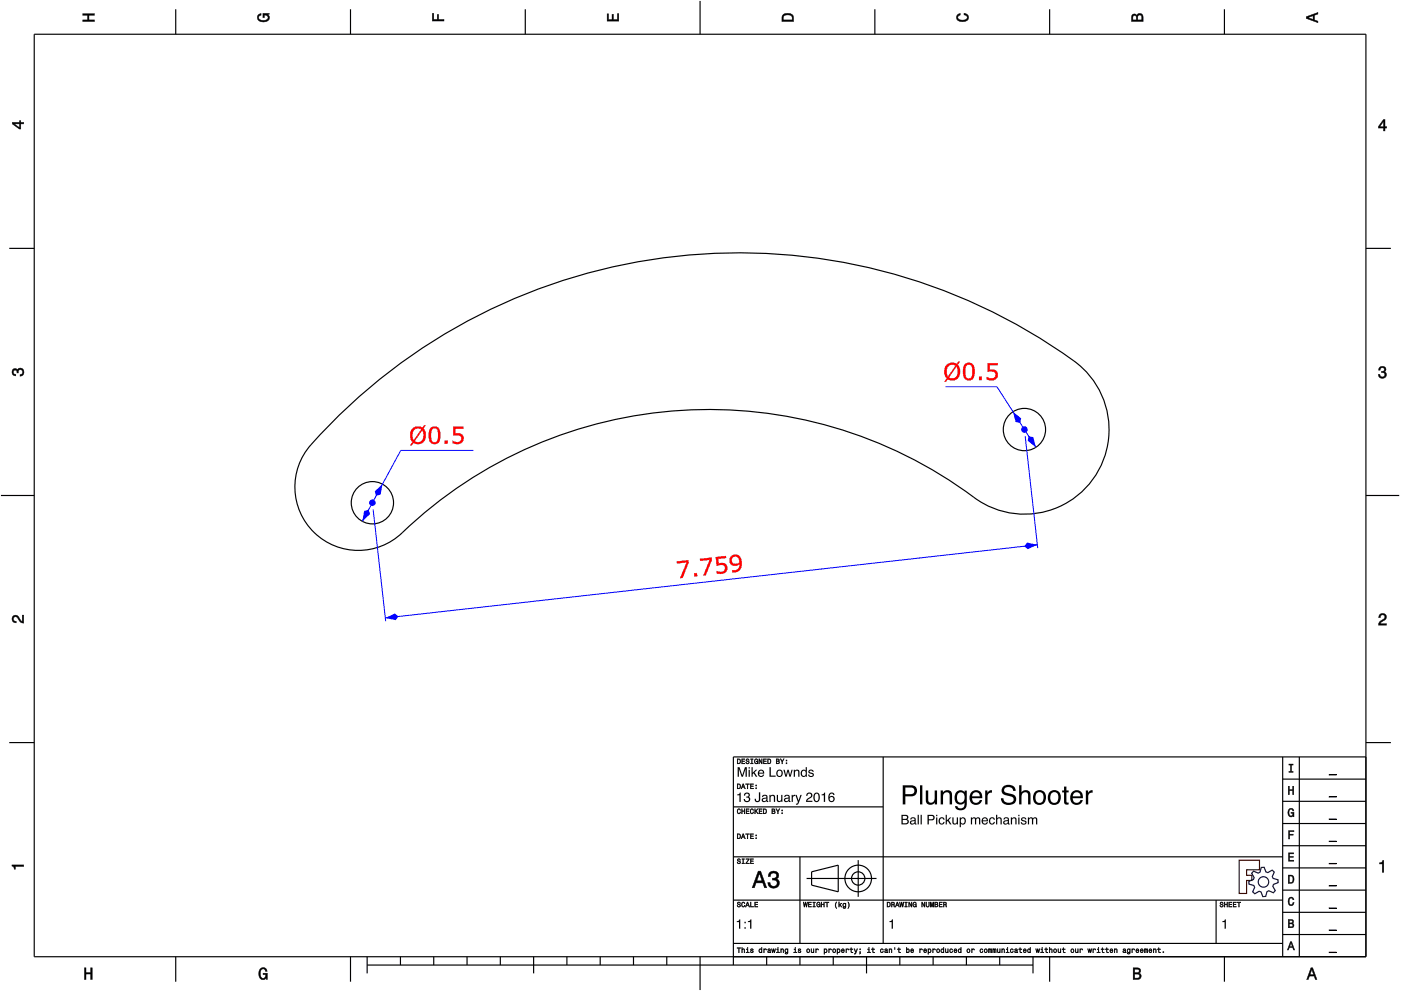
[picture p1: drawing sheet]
<svg xmlns="http://www.w3.org/2000/svg" width="420mm" height="297mm" viewBox="0 0 420 297" stroke-linecap="round" stroke-linejoin="round" font-family="sans-serif">
<g fill="none" stroke="#000" stroke-width=".35">
<path d="M10.3 10.3h399.3v276.5h-399.3zM52.7 2.8v7.5M105.1 2.8v7.5M157.5 2.8v7.5M210 .3v10M262.4 2.8v7.5M314.8 2.8v7.5M367.2 2.8v7.5M2.8 74.4h7.5M409.6 74.4h7.5M100.8 125.4a171.9 171.9 0 0 1 222.6-16.2 25.4 25.4 0 0 1 3.8 35.2 25.4 25.4 0 0 1-35.1 4.7 133.2 133.2 0 0 0-172.8 11.8 19 19 0 0 1-25.7-1.9 19 19 0 0 1-.3-25.7zM.3 148.5h10"/>
<path d="M409.6 148.5h10M2.8 222.6h7.5M264.9 226.9v55.9M384.7 233.5h24.9M384.7 226.9v59.9M389.7 226.9v59.9M409.6 222.6h7.5M409.6 226.9h-189.7v62.4M219.9 256.8h164.8M219.9 241.8h45M239.9 256.8v26M257.4 257.8v11"/>
<path d="M384.7 253.5h24.9M384.7 246.8h24.9M384.7 240.2h24.9M219.9 269.8h164.8M241.9 263.3h21M243.4 261.3l8-2v8l-8-2zM364.7 269.8v13M384.7 273.5h24.9M384.7 266.8h24.9M384.7 260.1h24.9M52.7 286.8v7.5M105.1 286.8v7.5"/>
<path d="M110.1 289.3h199.7M110.1 286.8v5M120.1 286.8v2.5M130.1 286.8v2.5M140.1 286.8v2.5M150 286.8v2.5M160 286.8v5M170 286.8v2.5M180 286.8v2.5M190 286.8v2.5M200 286.8v2.5M210 286.8v10"/>
<path d="M219.9 282.8h164.8M229.9 286.8v2.5M239.9 286.8v2.5M249.9 286.8v2.5M259.9 286.8v5M269.9 286.8v2.5M279.8 286.8v2.5M289.8 286.8v2.5M299.8 286.8v2.5M309.8 286.8v5M314.8 286.8v7.5M367.2 286.8v7.5"/>
<path d="M384.7 280.1h24.9"/>
<circle cx="307.2" cy="128.8" r="6.3"/>
<circle cx="111.7" cy="150.7" r="6.3"/>
<circle cx="257.4" cy="263.3" r="4"/>
<circle cx="257.4" cy="263.3" r="2"/>
</g>
<g fill="#000">
<path d="M24.8 4.1h3.5v.5h-1.6v1.4h1.6v.4h-3.5v-.4h1.5v-1.4h-1.5z" fill-rule="evenodd"/>
<path d="M77.5 4.4l.8-.3v.5h-.3a.68 .68 0 0 0-.5 .6 .68 .68 0 0 0 .4 .7 1.68 1.68 0 0 0 2.5-.6 .92 .92 0 0 0-1.1-.8v.8h-.5v-1.3h1.9v.3l-.4 .1 .4 .4a1.19 1.19 0 0 1-.9 1.7 1.9 1.9 0 0 1-2.7-1.3z" fill-rule="evenodd"/>
<path d="M129.7 4h.4v1.8h1v-1.4h.4v1.4h1.7v.5h-3.5z" fill-rule="evenodd"/>
<path d="M182.1 4.2h.4v1.7h1v-1.6h.5v1.6h1.2v-1.8h.4v2.2h-3.5z" fill-rule="evenodd"/>
<path d="M234.9 4.3a2.18 2.18 0 0 0-.4 2.1h3.5v-1.1a1.91 1.91 0 0 0-3.1-1zM235.2 4.7l.4-.2a1.44 1.44 0 0 1 2 .8v.7h-2.7l.1-1.1z" fill-rule="evenodd"/>
<path d="M287.1 4.4l.9-.4v.5l-.3 .1a.66 .66 0 0 0-.5 .6 .66 .66 0 0 0 .4 .6l.5 .2a1.58 1.58 0 0 0 2-.8 .9 .9 0 0 0-1-.7v-.5a1.24 1.24 0 0 1 1.4 1 1.24 1.24 0 0 1-1.1 1.4 1.92 1.92 0 0 1-2.6-1.2z" fill-rule="evenodd"/>
<path d="M339.6 4.4l-.3 2h3.5v-1.3a.98 .98 0 0 0-.7-1.1 .98 .98 0 0 0-1.2 .6 .83 .83 0 0 0-1.3-.2zM339.9 4.8l.4-.2 .4 .2 .1 1.2h-1.1zM341.3 4.7l.5-.2a.57 .57 0 0 1 .6 .7v.8h-1.2z" fill-rule="evenodd"/>
<path d="M391.7 5v.5l3.5 1.3v-.5l-1-.3v-1.4l1-.4v-.5zM392.2 5.3l1.6-.6v1.1z" fill-rule="evenodd"/>
<path d="M3.7 36.7v.4l2.1 1.6h.4v-1.6h.9v-.4h-.9v-.5h-.4v.5zM4.3 37.1h1.5v1.2z" fill-rule="evenodd"/>
<path d="M414.9 35.8l-1.5 2.1v.5h1.5v.8h.5v-.8h.5v-.4h-.5v-2.2zM414.9 36.4v1.6h-1.1z" fill-rule="evenodd"/>
<path d="M3.8 110.7a.85 .85 0 0 1 1.4 .2 1.11 1.11 0 0 1 1.6-.4 1.11 1.11 0 0 1 .3 1.6l-.6 .6-.5 .1v-.5a.72 .72 0 0 0 .9-.7 .72 .72 0 0 0-.8-.7 .72 .72 0 0 0-.6 .9h-.4a.62 .62 0 0 0-.4-.8 .62 .62 0 0 0-.8 .4 .62 .62 0 0 0 .5 .8h.3v.5a1.17 1.17 0 0 1-1.1-.7 1.17 1.17 0 0 1 .2-1.3z" fill-rule="evenodd"/>
<path d="M413.7 110.1a1.01 1.01 0 0 1 1.6-.2 1.01 1.01 0 0 1-.1 1.5 1.11 1.11 0 0 1 .4 1.6 1.11 1.11 0 0 1-1.6 .3l-.6-.6v-.5h.4a.72 .72 0 0 0 .7 .9 .72 .72 0 0 0 .7-.8 .72 .72 0 0 0-.9-.6v-.4a.62 .62 0 0 0 .8-.4 .62 .62 0 0 0-.4-.8 .62 .62 0 0 0-.8 .5v.4h-.5z" fill-rule="evenodd"/>
<path d="M3.9 184.7a1.22 1.22 0 0 1 2 .7l.8 .9v-1.9h.4v2.4a2.76 2.76 0 0 1-2.1-1.8 .69 .69 0 0 0-1 .5 .69 .69 0 0 0 .9 .7l-.1 .5a1.19 1.19 0 0 1-1.1-.7 1.19 1.19 0 0 1 .2-1.3z" fill-rule="evenodd"/>
<path d="M413.8 184.2a1.17 1.17 0 0 1 1.9 .3 1.17 1.17 0 0 1-1 1.7l-.8 .7h1.9v.5h-2.4a2.75 2.75 0 0 1 1.8-2.1 .69 .69 0 0 0-.5-1 .69 .69 0 0 0-.8 .8h-.4z" fill-rule="evenodd"/>
<path d="M221.1 227.5v1.5h.5a.77 .77 0 0 0 .6-.8 .77 .77 0 0 0-.6-.7zM221.3 227.6a.57 .57 0 0 1 .6 .6 .57 .57 0 0 1-.6 .6zM222.4 227.5v1.5h1v-.2h-.8v-.5h.7v-.2h-.7v-.5h.8v-.1zM223.8 227.5a.6 .6 0 0 0 .1 .7 .6 .6 0 0 0 .6 .2 .33 .33 0 0 1-.3 .4 .33 .33 0 0 1-.4-.3h-.2a.54 .54 0 0 0 .6 .5 .54 .54 0 0 0 .5-.6 .54 .54 0 0 0-.7-.4 .28 .28 0 0 1 .1-.4 .28 .28 0 0 1 .4 .3h.2l-.1-.2-.2-.3zM225.1 227.5v.1h.3v1.2h-.3v.2h.8v-.2h-.3v-1.2h.3v-.1zM226.4 227.6a.72 .72 0 0 0-.2 1 .72 .72 0 0 0 .9 .3l.2 .1v-.9h-.5v.2h.3l-.2 .5a.52 .52 0 0 1-.6-.6 .52 .52 0 0 1 .7-.4l.3 .1-.3-.5zM227.6 227.5v1.5h.2v-1.3l.5 1.3h.3v-1.5h-.2v1.2l-.6-1.2zM228.9 227.5v1.5h1v-.2h-.8v-.5h.7v-.2h-.7v-.5h.8v-.1zM230.2 227.5v1.5h.5a.77 .77 0 0 0 .6-.8 .77 .77 0 0 0-.6-.7zM230.4 227.6a.57 .57 0 0 1 .6 .6 .57 .57 0 0 1-.6 .6zM232.8 227.5v1.5h.5a.42 .42 0 0 0 .5-.4 .42 .42 0 0 0-.3-.5l.2-.2-.1-.3zM233 227.6h.3a.23 .23 0 0 1 .3 .3 .23 .23 0 0 1-.3 .2h-.3zM233 228.3h.3a.26 .26 0 0 1 .3 .2 .26 .26 0 0 1-.3 .3h-.3zM234 227.5l.5 .9v.6h.2v-.7l.5-.8h-.2l-.4 .7-.4-.7zM235.7 228.6v.4h.3v-.4zM235.7 227.8v.3h.3v-.3z" fill-rule="evenodd"/>
<path d="M221.1 234.9v1.5h.5a.77 .77 0 0 0 .6-.7 .77 .77 0 0 0-.6-.8zM221.3 235.1a.57 .57 0 0 1 .6 .6 .57 .57 0 0 1-.6 .6zM222.8 234.9l-.6 1.5h.2l.2-.4h.6l.1 .4h.2l-.5-1.5zM222.9 235.2l.2 .6h-.4zM223.6 234.9v.2h.5v1.3h.2v-1.3h.4v-.2zM225 234.9v1.5h1v-.1h-.8v-.5h.7v-.2h-.7v-.5h.8v-.2zM226.6 236.1v.3h.3v-.3zM226.6 235.3v.3h.3v-.3z" fill-rule="evenodd"/>
<path d="M386.3 235.7h.4v1h1v-1h.3v2.5h-.3v-1.2h-1v1.2h-.4z" fill-rule="evenodd"/>
<path d="M386.5 229h1.3v.3h-.5v1.9h.5v.3h-1.3v-.3h.5v-1.9h-.5z" fill-rule="evenodd"/>
<path d="M3.6 259.2h3.5v.5h-2.5v.8h-.3a.77 .77 0 0 0-.7-.9z" fill-rule="evenodd"/>
<path d="M221.2 257.5a.6 .6 0 0 0 .1 .7 .6 .6 0 0 0 .6 .2 .33 .33 0 0 1-.3 .4 .33 .33 0 0 1-.4-.4h-.2a.54 .54 0 0 0 .6 .6 .54 .54 0 0 0 .5-.7 .54 .54 0 0 0-.7-.3 .28 .28 0 0 1 .2-.5 .28 .28 0 0 1 .3 .3h.2l-.1-.2-.2-.2zM222.5 257.4v.2h.3v1.1h-.3v.2h.8v-.2h-.3v-1.1h.3v-.2zM223.7 257.4v.2h.8l-.9 1.3h1.1v-.2h-.8l.8-1.3zM225 257.4v1.5h1v-.2h-.8v-.5h.7v-.2h-.7v-.4h.8v-.2z" fill-rule="evenodd"/>
<path d="M221.1 249.9v1.5h.5a.77 .77 0 0 0 .6-.7 .77 .77 0 0 0-.6-.8zM221.3 250.1a.57 .57 0 0 1 .6 .6 .57 .57 0 0 1-.6 .5zM222.8 249.9l-.6 1.5h.2l.2-.4h.6l.1 .4h.2l-.5-1.5zM222.9 250.1l.2 .7h-.4zM223.6 249.9v.2h.5v1.3h.2v-1.3h.4v-.2zM225 249.9v1.5h1v-.2h-.8v-.5h.7v-.2h-.7v-.4h.8v-.2zM226.6 251.1v.3h.3v-.3zM226.6 250.3v.3h.3v-.3z" fill-rule="evenodd"/>
<path d="M221.2 242.6a.72 .72 0 0 0-.2 1 .72 .72 0 0 0 1 .2l.1-.4-.4 .4a.56 .56 0 0 1-.4-.6 .56 .56 0 0 1 .5-.6l.3 .3-.3-.5zM222.4 242.4v1.5h.2v-.7h.6v.7h.2v-1.5h-.2v.6h-.6v-.6zM223.7 242.4v1.5h1v-.2h-.8v-.5h.7v-.1h-.7v-.5h.8v-.2zM225.1 242.6a.72 .72 0 0 0-.2 1 .72 .72 0 0 0 1 .2l.1-.4-.4 .4a.56 .56 0 0 1-.4-.6 .56 .56 0 0 1 .5-.6l.3 .3-.3-.5zM226.3 242.4v1.5h.2l.2-.7 .5 .7h.2l-.6-.8 .6-.7h-.2l-.7 .7v-.7zM227.6 242.4v1.5h1v-.2h-.8v-.5h.7v-.1h-.7v-.5h.8v-.2zM228.9 242.4v1.5h.5a.77 .77 0 0 0 .6-.7 .77 .77 0 0 0-.6-.8zM229.1 242.6a.57 .57 0 0 1 .6 .6 .57 .57 0 0 1-.6 .5zM231.5 242.4v1.5h.5a.42 .42 0 0 0 .5-.3 .42 .42 0 0 0-.3-.5l.2-.2-.1-.4zM231.7 242.6h.3a.23 .23 0 0 1 .3 .2 .23 .23 0 0 1-.3 .3h-.3zM231.7 243.2h.3a.26 .26 0 0 1 .3 .3 .26 .26 0 0 1-.3 .2h-.3zM232.7 242.4l.5 .9v.6h.2v-.6l.5-.9h-.2l-.4 .7-.4-.7zM234.4 243.6v.3h.3v-.3zM234.4 242.8v.3h.3v-.3z" fill-rule="evenodd"/>
<path d="M386.4 255.6h1.6v.3h-1.3v.8h1.2v.3h-1.2v.8h1.3v.3h-1.6z" fill-rule="evenodd"/>
<path d="M386.4 249h1.7v.3h-1.3v.7h1v.3h-1v1.2h-.4z" fill-rule="evenodd"/>
<path d="M386.5 242.6a.85 .85 0 0 1 .9-.3 .85 .85 0 0 1 .6 .8h-.3l-.3-.5a1.04 1.04 0 0 0-.9 .9 1.04 1.04 0 0 0 .7 1.1l.4-.2 .1-.6h-.5v-.3h.9v1.3l-.3-.3-.4 .4a1.2 1.2 0 0 1-1.1-1.9z" fill-rule="evenodd"/>
<path d="M221.2 270.5a.6 .6 0 0 0 .1 .6 .6 .6 0 0 0 .6 .3 .33 .33 0 0 1-.3 .4 .33 .33 0 0 1-.4-.4h-.2a.54 .54 0 0 0 .6 .6 .54 .54 0 0 0 .5-.7 .54 .54 0 0 0-.7-.4 .28 .28 0 0 1 .2-.4 .28 .28 0 0 1 .3 .3h.2l-.1-.2-.2-.2zM222.5 270.5a.72 .72 0 0 0-.2 1 .72 .72 0 0 0 1 .3l.1-.5-.4 .4a.56 .56 0 0 1-.4-.6 .56 .56 0 0 1 .5-.5l.3 .2-.3-.4zM224.1 270.4l-.6 1.5h.2l.2-.5h.6l.1 .5h.2l-.5-1.5zM224.2 270.6l.2 .7h-.4zM225 270.4v1.5h1v-.2h-.8v-1.3zM226.3 270.4v1.5h1v-.2h-.8v-.5h.7v-.2h-.7v-.4h.8v-.2z" fill-rule="evenodd"/>
<path d="M227.4 261.1l-1.8 5h.6l.6-1.5h1.9l.6 1.5h.6l-1.8-5zM227.8 261.8l.7 2.2h-1.5zM230.8 261.5l-.4 1.2h.6a.88 .88 0 0 1 .5-1.1 .88 .88 0 0 1 1.1 .4 .88 .88 0 0 1-.3 1.2h-.7v.6a1.03 1.03 0 0 1 1.4 .6 1.03 1.03 0 0 1-.7 1.3 1.03 1.03 0 0 1-1.3-.7l-.1-.5h-.6a1.68 1.68 0 0 0 2.1 1.7 1.68 1.68 0 0 0 .9-2.6l-.4-.2a1.29 1.29 0 0 0 .6-1.6 1.29 1.29 0 0 0-1.5-.7z" fill-rule="evenodd"/>
<path d="M240.9 270.4l.2 1.5h.2l.2-1.3 .3 1.3h.2l.2-1.5h-.2l-.1 1.3-.3-1.3h-.1l-.3 1.3-.1-1.3zM242.4 270.4v1.5h.9v-.2h-.7v-.5h.7v-.2h-.7v-.4h.7v-.2zM243.8 270.4v.2h.3v1.1h-.3v.2h.7v-.2h-.3v-1.1h.3v-.2zM245 270.5a.72 .72 0 0 0-.2 1 .72 .72 0 0 0 1 .3l.2 .1v-.8h-.6v.2h.4l-.2 .4a.52 .52 0 0 1-.6-.6 .52 .52 0 0 1 .7-.4l.3 .1-.3-.4zM246.2 270.4v1.5h.2v-.7h.6v.7h.2v-1.5h-.2v.6h-.6v-.6zM247.5 270.4v.2h.4v1.3h.2v-1.3h.5v-.2zM250.8 270.3a1.35 1.35 0 0 0 .1 2 1.84 1.84 0 0 1 0-2zM251.5 270.3v1.6h.2l.2-.6 .4 .6h.2l-.5-.8 .5-.4-.8 .5v-.9zM252.9 270.8a.55 .55 0 0 0-.2 .8 .55 .55 0 0 0 .8 .1 .4 .4 0 0 1-.2 .4 .4 .4 0 0 1-.5-.1 .47 .47 0 0 0 .5 .3 .47 .47 0 0 0 .4-.5v-1.1l-.2 .2-.3-.2zM253 271l.1-.1a.39 .39 0 0 1 .4 .4 .39 .39 0 0 1-.5 .3zM254.3 270.3a1.85 1.85 0 0 1 0 2 1.22 1.22 0 0 0 0-2z" fill-rule="evenodd"/>
<path d="M266 270.4v1.5h.5a.77 .77 0 0 0 .6-.8 .77 .77 0 0 0-.6-.7zM266.2 270.6a.57 .57 0 0 1 .7 .5 .57 .57 0 0 1-.7 .6zM267.3 270.4v1.5h.2v-.7a.45 .45 0 0 1 .5 .2 .45 .45 0 0 1 .1 .5l.2-.1-.2-.7a.41 .41 0 0 0 .2-.4 .41 .41 0 0 0-.5-.3zM267.5 270.6h.3a.25 .25 0 0 1 .3 .2 .25 .25 0 0 1-.3 .3h-.3zM269 270.4l-.5 1.5h.2l.1-.5h.6l.2 .5h.2l-.6-1.5zM269.1 270.6l.2 .7h-.4zM269.7 270.4l.3 1.5h.2l.2-1.3 .2 1.3h.2l.3-1.5h-.2l-.2 1.3-.2-1.3h-.2l-.2 1.3-.2-1.3zM271.3 270.4v.2h.3v1.1h-.3v.2h.8v-.2h-.3v-1.1h.3v-.2zM272.5 270.4v1.5h.2v-1.3l.6 1.3h.2v-1.5h-.2v1.2l-.5-1.2zM273.9 270.5a.72 .72 0 0 0-.2 1 .72 .72 0 0 0 .9 .3l.2 .1v-.8h-.5v.2h.3l-.2 .4a.52 .52 0 0 1-.5-.6 .52 .52 0 0 1 .7-.4l.2 .1-.3-.4zM276.4 270.4v1.5h.2v-1.3l.6 1.3h.2v-1.5h-.2v1.2l-.6-1.2zM277.7 270.4v.9a.52 .52 0 0 0 .5 .6 .52 .52 0 0 0 .5-.6v-.9h-.2v.9a.33 .33 0 0 1-.3 .4 .33 .33 0 0 1-.3-.4v-.9zM279 270.4v1.5h.1v-1.4l.3 1.4h.2l.3-1.4v1.4h.1v-1.5h-.2l-.3 1.3-.3-1.3zM280.3 270.4v1.5h.6a.42 .42 0 0 0 .4-.3 .42 .42 0 0 0-.2-.5l.2-.2-.1-.4zM280.5 270.6h.3a.23 .23 0 0 1 .3 .2 .23 .23 0 0 1-.3 .2h-.3zM280.5 271.2h.3a.26 .26 0 0 1 .3 .2 .26 .26 0 0 1-.3 .3h-.3zM281.6 270.4v1.5h1v-.2h-.8v-.5h.7v-.2h-.7v-.4h.8v-.2zM282.9 270.4v1.5h.2v-.7a.45 .45 0 0 1 .5 .2 .45 .45 0 0 1 .1 .5l.2-.1-.2-.7a.41 .41 0 0 0 .2-.4 .41 .41 0 0 0-.5-.3zM283.1 270.6h.3a.25 .25 0 0 1 .3 .2 .25 .25 0 0 1-.3 .3h-.3z" fill-rule="evenodd"/>
<path d="M366 270.5a.6 .6 0 0 0 0 .6 .6 .6 0 0 0 .7 .3 .33 .33 0 0 1-.3 .4 .33 .33 0 0 1-.4-.4h-.2a.54 .54 0 0 0 .6 .6 .54 .54 0 0 0 .5-.7 .54 .54 0 0 0-.8-.4 .28 .28 0 0 1 .2-.4 .28 .28 0 0 1 .4 .3h.2l-.1-.2-.2-.2zM367.2 270.4v1.5h.2v-.7h.6v.7h.2v-1.5h-.2v.6h-.6v-.6zM368.5 270.4v1.5h.9v-.2h-.7v-.5h.7v-.2h-.7v-.4h.7v-.2zM369.8 270.4v1.5h.9v-.2h-.7v-.5h.7v-.2h-.7v-.4h.7v-.2zM371 270.4v.2h.5v1.3h.2v-1.3h.4v-.2z" fill-rule="evenodd"/>
<path d="M386.3 262.3v2.5h.9a1.28 1.28 0 0 0 1-1.3 1.28 1.28 0 0 0-1-1.2zM386.7 262.6a.96 .96 0 0 1 1.1 .9 .96 .96 0 0 1-1.1 1z" fill-rule="evenodd"/>
<path d="M386.3 275.6v2.5h1a.7 .7 0 0 0 .8-.5 .7 .7 0 0 0-.5-.9l.4-.5a.62 .62 0 0 0-.8-.6zM386.7 275.9h.5a.38 .38 0 0 1 .4 .4 .38 .38 0 0 1-.4 .3h-.5zM386.7 276.9h.5a.43 .43 0 0 1 .5 .4 .43 .43 0 0 1-.5 .5h-.5z" fill-rule="evenodd"/>
<path d="M386.5 269.2a.85 .85 0 0 1 1-.3 .85 .85 0 0 1 .6 .8h-.4l-.3-.5a1.05 1.05 0 0 0-.8 .9 1.05 1.05 0 0 0 .6 1.1l.4-.2 .2-.5h.3a.89 .89 0 0 1-.8 1 .89 .89 0 0 1-1-.7z" fill-rule="evenodd"/>
<path d="M413.7 258.6a.77 .77 0 0 0 1-.7h.3v3.5h-.5v-2.4h-.8z" fill-rule="evenodd"/>
<path d="M25.3 290.1h.5v1.4h1.4v-1.4h.5v3.5h-.5v-1.7h-1.4v1.7h-.5z" fill-rule="evenodd"/>
<path d="M78 290.5a1.19 1.19 0 0 1 1.3-.5 1.19 1.19 0 0 1 .8 1.1h-.5l-.1-.3a.68 .68 0 0 0-.6-.4 .68 .68 0 0 0-.6 .4 1.68 1.68 0 0 0 .6 2.5 .92 .92 0 0 0 .8-1.2h-.8v-.4h1.3v1.9h-.3l-.1-.5-.4 .4a1.19 1.19 0 0 1-1.7-.9v-1.5z" fill-rule="evenodd"/>
<path d="M221 284.1v.1h.5v1.4h.2v-1.4h.4v-.1zM222.4 284v1.6h.2v-.9l.3-.2 .2 .2v.9h.2v-.8a.38 .38 0 0 0-.2-.4 .38 .38 0 0 0-.5 .2v-.6zM223.8 284.4l.3 .2v.8l-.4 .2h1l-.4-.2v-1zM224.1 284l.2 .2zM225.2 284.5l-.1 .4 .6 .2a.26 .26 0 0 1-.2 .4 .26 .26 0 0 1-.3-.3h-.2a.42 .42 0 0 0 .6 .4 .42 .42 0 0 0 .1-.7l-.5-.2 .3-.2 .4 .2-.1-.2zM227.7 284.5a.54 .54 0 0 0-.2 .8 .54 .54 0 0 0 .8 .1l.2 .2v-1.6h-.2v.6l-.3-.2zM227.8 284.6h.1a.39 .39 0 0 1 .4 .4 .39 .39 0 0 1-.5 .3zM229 284.4v1.2h.2l.1-1 .6 .2a.38 .38 0 0 0-.3-.4 .38 .38 0 0 0-.4 .2zM230.4 284.5l-.2 .2 .6-.2 .1 .3a.42 .42 0 0 0-.7 .2 .42 .42 0 0 0 .3 .6l.7-.2-.2-1zM230.4 285.2a.25 .25 0 0 1 .5 0 .25 .25 0 0 1-.5 0zM231.3 284.4l.3 1.2h.2l.2-1 .1 1h.2l.3-1.2h-.2l-.2 1-.1-1h-.2l-.2 1-.2-1zM232.9 284.4l.3 .2v.8l-.4 .2h1l-.4-.2v-1zM233.2 284l.2 .2zM234.1 284.4v1.2h.2v-.9l.3-.2 .2 .2v.9h.2v-.8a.38 .38 0 0 0-.2-.4 .38 .38 0 0 0-.5 .2zM235.5 284.5a.55 .55 0 0 0-.2 .8 .55 .55 0 0 0 .8 .1 .4 .4 0 0 1-.2 .4 .4 .4 0 0 1-.5-.1 .47 .47 0 0 0 .5 .3 .47 .47 0 0 0 .4-.5v-1.1l-.2 .2-.3-.2zM235.6 284.6h.1a.39 .39 0 0 1 .4 .4 .39 .39 0 0 1-.5 .3zM238.1 284.4l.3 .2v.8l-.4 .2h1l-.4-.2v-1zM238.4 284l.2 .2zM239.4 284.5v.4l.6 .2a.26 .26 0 0 1-.2 .4 .26 .26 0 0 1-.3-.3h-.2a.42 .42 0 0 0 .6 .4 .42 .42 0 0 0 .1-.7l-.5-.2 .3-.2 .4 .2-.1-.2zM241.9 285a.57 .57 0 0 0 1.1 0 .57 .57 0 0 0-1.1 0zM242.1 284.6h.1a.39 .39 0 0 1 .5 .4 .39 .39 0 0 1-.6 .3zM243.2 284.4v.8a.38 .38 0 0 0 .3 .4 .38 .38 0 0 0 .4-.2l.2 .2v-1.2h-.2v.8l-.3 .2-.2-.1v-.9zM244.6 284.4v1.2h.2l.1-1 .6 .2a.38 .38 0 0 0-.3-.4 .38 .38 0 0 0-.4 .2zM247.1 284.4v1.6h.2l.1-.5a.53 .53 0 0 0 .7-.5 .53 .53 0 0 0-.8-.4zM247.4 284.6h.1a.39 .39 0 0 1 .4 .4 .39 .39 0 0 1-.5 .3zM248.5 284.4v1.2h.2l.1-1 .6 .2a.38 .38 0 0 0-.3-.4 .38 .38 0 0 0-.4 .2zM249.7 285a.57 .57 0 0 0 1.1 0 .57 .57 0 0 0-1.1 0zM249.9 284.6h.1a.39 .39 0 0 1 .5 .4 .39 .39 0 0 1-.6 .3zM251 284.4v1.6h.2l.1-.5a.53 .53 0 0 0 .7-.5 .53 .53 0 0 0-.8-.4zM251.3 284.6h.1a.39 .39 0 0 1 .4 .4 .39 .39 0 0 1-.5 .3zM252.4 284.5a.57 .57 0 0 0-.1 .9 .57 .57 0 0 0 .9 0v-.2l-.5 .2-.2-.4h.7l-.1-.5-.3-.1zM252.6 284.6l.3-.1 .1 .4h-.5zM253.7 284.4v1.2h.2l.1-1 .6 .2a.38 .38 0 0 0-.3-.4 .38 .38 0 0 0-.4 .2zM255.2 284.1v.3l-.4 .2h.4v.9l.6 .1-.4-.5v-.5h.4v-.2h-.4v-.3zM256.1 284.4l.5 1.2-.4 .4h.3l.7-1.6h-.2l-.3 1-.4-1zM257.8 284.4v.3h.3v-.3zM257.8 285.2l.2 .4-.2 .4 .3-.4v-.4zM260.2 284.4l.3 .2v.8l-.4 .2h1l-.4-.2v-1zM260.5 284l.2 .2zM261.7 284.1v.3l-.4 .2h.4v.9l.6 .1-.4-.5v-.5h.4v-.2h-.4v-.3zM264.1 284.5a.57 .57 0 0 0-.1 .9 .57 .57 0 0 0 .9-.1l-.1-.2a.32 .32 0 0 1-.5 .1 .32 .32 0 0 1 0-.5 .32 .32 0 0 1 .4 .1h.2l-.2-.4zM265.4 284.5l-.1 .2 .5-.2 .1 .3a.42 .42 0 0 0-.6 .2 .42 .42 0 0 0 .3 .6l.7-.2-.2-1zM265.5 285.2a.25 .25 0 0 1 .5 0 .25 .25 0 0 1-.5 0zM266.6 284.4v1.2h.2v-.9l.3-.2 .2 .2v.9h.2v-.8a.38 .38 0 0 0-.3-.4 .38 .38 0 0 0-.4 .2zM268.3 284l.1 .6zM269.5 284.1v.3l-.4 .2h.4v.9l.6 .1-.5-.5v-.5h.5v-.2h-.5v-.3zM271.8 284v1.6l.2-.2a.49 .49 0 0 0 .8-.4 .49 .49 0 0 0-.8-.4v-.6zM272.1 284.6h.1a.39 .39 0 0 1 .4 .4 .39 .39 0 0 1-.5 .3zM273.2 284.5a.57 .57 0 0 0-.1 .9 .57 .57 0 0 0 .8 0l.1-.2-.6 .2-.1-.4h.7l-.1-.5-.4-.1zM273.3 284.6l.4-.1 .1 .4h-.5zM275.8 284.4v1.2h.2v-1l.7 .2a.38 .38 0 0 0-.3-.4 .38 .38 0 0 0-.5 .2zM277.1 284.5a.57 .57 0 0 0-.1 .9 .57 .57 0 0 0 .8 0l.1-.2-.6 .2-.1-.4h.7l-.1-.5-.4-.1zM277.2 284.6l.4-.1 .1 .4h-.5zM278.3 284.4v1.6h.2v-.5a.53 .53 0 0 0 .8-.5 .53 .53 0 0 0-.8-.4zM278.6 284.6a.39 .39 0 0 1 .5 .4 .39 .39 0 0 1-.5 .3zM279.7 284.4v1.2h.2v-1l.7 .2a.38 .38 0 0 0-.3-.4 .38 .38 0 0 0-.5 .2zM280.8 285a.6 .6 0 0 0 1.2 0 .6 .6 0 0 0-1.2 0zM281.1 284.6h.1a.39 .39 0 0 1 .4 .4 .39 .39 0 0 1-.5 .3zM282.2 284.5a.54 .54 0 0 0-.1 .8 .54 .54 0 0 0 .8 .1l.2 .2v-1.6h-.2v.6l-.3-.2zM282.4 284.6h.1a.39 .39 0 0 1 .4 .4 .39 .39 0 0 1-.5 .3zM283.5 284.4v.8a.38 .38 0 0 0 .3 .4 .38 .38 0 0 0 .4-.2l.2 .2v-1.2h-.2v.8l-.3 .2-.2-.1v-.9zM284.9 284.5a.57 .57 0 0 0-.1 .9 .57 .57 0 0 0 .9-.1l-.2-.2a.32 .32 0 0 1-.4 .1 .32 .32 0 0 1 0-.5 .32 .32 0 0 1 .4 .1h.2l-.3-.4zM286.2 284.5a.57 .57 0 0 0-.1 .9 .57 .57 0 0 0 .8 0l.1-.2-.6 .2-.1-.4h.7l-.1-.5-.4-.1zM286.3 284.6l.4-.1 .1 .4h-.5zM287.4 284.5a.54 .54 0 0 0-.1 .8 .54 .54 0 0 0 .8 .1l.2 .2v-1.6h-.2v.6l-.3-.2zM287.6 284.6h.1a.39 .39 0 0 1 .4 .4 .39 .39 0 0 1-.5 .3zM289.9 285a.6 .6 0 0 0 1.2 0 .6 .6 0 0 0-1.2 0zM290.2 284.6h.1a.39 .39 0 0 1 .4 .4 .39 .39 0 0 1-.5 .3zM291.4 284.4v1.2h.1l.1-1 .7 .2a.38 .38 0 0 0-.3-.4 .38 .38 0 0 0-.5 .2zM294 284.5a.57 .57 0 0 0-.1 .9 .57 .57 0 0 0 .9-.1l-.2-.2a.32 .32 0 0 1-.4 .1 .32 .32 0 0 1-.1-.5 .32 .32 0 0 1 .5 .1h.2l-.3-.4zM295.1 285a.6 .6 0 0 0 1.2 0 .6 .6 0 0 0-1.2 0zM295.4 284.6h.1a.39 .39 0 0 1 .4 .4 .39 .39 0 0 1-.5 .3zM296.4 284.4v1.2h.2l.1-1.1 .2 1.1h.1l.2-1.1 .1 1.1h.2l-.2-1.2zM297.7 284.4v1.2h.2l.1-1.1 .2 1.1h.1l.2-1.1 .1 1.1h.2l-.2-1.2zM299.1 284.4v.8a.38 .38 0 0 0 .2 .4 .38 .38 0 0 0 .5-.2l.2 .2v-1.2h-.2v.8l-.3 .2-.2-.1v-.9zM300.4 284.4v1.2h.2v-.9l.3-.2 .2 .2v.9h.2v-.8a.38 .38 0 0 0-.3-.4 .38 .38 0 0 0-.4 .2zM301.8 284.4l.3 .2v.8l-.4 .2h1l-.4-.2v-1zM302.1 284l.2 .2zM303.1 284.5a.57 .57 0 0 0-.1 .9 .57 .57 0 0 0 .9-.1l-.2-.2a.32 .32 0 0 1-.4 .1 .32 .32 0 0 1-.1-.5 .32 .32 0 0 1 .5 .1h.2l-.3-.4zM304.4 284.5l-.1 .2 .5-.2 .1 .3a.42 .42 0 0 0-.6 .2 .42 .42 0 0 0 .3 .6l.7-.2-.3-1zM304.4 285.2a.25 .25 0 0 1 .5 0 .25 .25 0 0 1-.5 0zM305.8 284.1v.3l-.3 .2h.3l.1 .9 .6 .1-.5-.5v-.5h.5v-.2h-.5v-.3zM307 284.5a.57 .57 0 0 0-.1 .9 .57 .57 0 0 0 .8 0l.1-.2-.6 .2-.2-.4h.8l-.1-.5-.4-.1zM307.1 284.6l.3-.1 .2 .4h-.6zM308.2 284.5a.54 .54 0 0 0-.1 .8 .54 .54 0 0 0 .8 .1l.2 .2v-1.6h-.2v.6l-.3-.2zM308.4 284.6h.1a.39 .39 0 0 1 .4 .4 .39 .39 0 0 1-.5 .3zM310.6 284.4l.3 1.2h.1l.2-1 .2 1h.2l.3-1.2h-.2l-.2 1-.2-1h-.2l-.1 1-.2-1zM312.2 284.4l.3 .2v.8l-.4 .2h.9l-.3-.2v-1zM312.5 284l.2 .2zM313.6 284.1v.3l-.3 .2h.3l.1 .9 .6 .1-.5-.5v-.5h.5v-.2h-.5v-.3zM314.7 284v1.6h.2v-.9l.3-.2 .2 .2v.9h.2v-.8a.38 .38 0 0 0-.3-.4 .38 .38 0 0 0-.4 .2v-.6zM315.9 285a.6 .6 0 0 0 1.2 0 .6 .6 0 0 0-1.2 0zM316.2 284.6h.1a.39 .39 0 0 1 .4 .4 .39 .39 0 0 1-.5 .3zM317.3 284.4v.8a.38 .38 0 0 0 .2 .4 .38 .38 0 0 0 .5-.2l.2 .2v-1.2h-.2v.8l-.3 .2-.2-.1v-.9zM318.8 284.1v.3l-.3 .2h.3l.1 .9 .5 .1-.4-.5v-.5h.4v-.2h-.4v-.3zM321.1 285a.6 .6 0 0 0 1.2 0 .6 .6 0 0 0-1.2 0zM321.4 284.6h.1a.39 .39 0 0 1 .4 .4 .39 .39 0 0 1-.5 .3zM322.5 284.4v.8a.38 .38 0 0 0 .2 .4 .38 .38 0 0 0 .5-.2l.2 .2v-1.2h-.2l-.1 .8-.2 .2-.2-.1v-.9zM323.8 284.4v1.2h.2l.1-1 .6 .2a.38 .38 0 0 0-.3-.4 .38 .38 0 0 0-.4 .2zM326.2 284.4l.3 1.2h.1l.2-1 .2 1h.2l.3-1.2h-.2l-.2 1-.2-1h-.2l-.2 1-.1-1zM327.7 284.4v1.2h.2l.1-1 .6 .2a.38 .38 0 0 0-.3-.4 .38 .38 0 0 0-.4 .2zM329.1 284.4l.3 .2v.8l-.4 .2h.9l-.4-.2v-1zM329.3 284l.2 .2zM330.5 284.1v.3l-.3 .2h.3l.1 .9 .5 .1-.4-.5v-.5h.4v-.2h-.4v-.3zM331.8 284.1v.3l-.3 .2h.3l.1 .9 .5 .1-.4-.5v-.5h.4v-.2h-.4v-.3zM333 284.5a.57 .57 0 0 0-.1 .9 .57 .57 0 0 0 .8 0l.1-.2-.6 .2-.2-.4h.8l-.1-.5-.4-.1zM333.1 284.6l.3-.1 .2 .4h-.6zM334.2 284.4v1.2h.1l.1-.9 .3-.2 .2 .2v.9h.2v-.8a.38 .38 0 0 0-.3-.4 .38 .38 0 0 0-.5 .2zM336.9 284.5l-.1 .2 .5-.2 .1 .3a.42 .42 0 0 0-.6 .2 .42 .42 0 0 0 .3 .6l.6-.2-.2-1zM336.9 285.2a.25 .25 0 0 1 .5 0 .25 .25 0 0 1-.5 0zM338.1 284.5a.55 .55 0 0 0-.1 .8 .55 .55 0 0 0 .8 .1 .4 .4 0 0 1-.3 .4 .4 .4 0 0 1-.5-.1 .47 .47 0 0 0 .6 .3 .47 .47 0 0 0 .4-.5v-1.1l-.2 .2-.4-.2zM338.3 284.6a.39 .39 0 0 1 .5 .4 .39 .39 0 0 1-.5 .3zM339.4 284.4v1.2h.2l.1-1 .6 .2a.38 .38 0 0 0-.3-.4 .38 .38 0 0 0-.4 .2zM340.8 284.5a.57 .57 0 0 0-.1 .9 .57 .57 0 0 0 .8 0l.1-.2-.6 .2-.2-.4h.8l-.1-.5-.4-.1zM340.9 284.6l.3-.1 .2 .4h-.6zM342.1 284.5a.57 .57 0 0 0-.1 .9 .57 .57 0 0 0 .8 0l.1-.2-.6 .2-.2-.4h.8l-.1-.5-.4-.1zM342.2 284.6l.3-.1 .2 .4h-.6zM343.2 284.4v1.2h.2l.1-1.1 .1 1.1h.2l.1-1.1 .2 1.1h.1l-.1-1.2zM344.7 284.5a.57 .57 0 0 0-.1 .9 .57 .57 0 0 0 .8 0l.1-.2-.6 .2-.2-.4h.8l-.2-.5-.3-.1zM344.8 284.6l.3-.1 .2 .4h-.6zM345.9 284.4v1.2h.1l.1-.9 .2-.2 .3 .2v.9h.2v-.8a.38 .38 0 0 0-.3-.4 .38 .38 0 0 0-.5 .2zM347.4 284.1v.3l-.3 .2h.3l.1 .9 .5 .1-.4-.5v-.5h.4v-.2h-.4v-.3zM348.7 285.2v.4h.3v-.4z" fill-rule="evenodd"/>
<path d="M339.8 290.1v3.5h1.3a.98 .98 0 0 0 1.1-.7 .98 .98 0 0 0-.6-1.2 .86 .86 0 0 0 .5-1 .86 .86 0 0 0-1-.6zM340.3 290.5h.7a.53 .53 0 0 1 .6 .6 .53 .53 0 0 1-.6 .4h-.7zM340.3 292h.7a.61 .61 0 0 1 .8 .5 .61 .61 0 0 1-.7 .7h-.8z" fill-rule="evenodd"/>
<path d="M387 282.2l-.9 2.5h.3l.3-.7h1l.2 .7h.4l-.9-2.5zM387.2 282.6l.4 1.1h-.8z" fill-rule="evenodd"/>
<path d="M393.2 290.1l-1.3 3.5h.4l.4-1h1.4l.4 1h.4l-1.2-3.5zM393.4 290.6l.6 1.5h-1.1z" fill-rule="evenodd"/>
</g>
<g fill="#000">
<path d="M24.8 4.1v.5l1.5-.1v1.5h-1.5v.4h3.5v-.4h-1.7v-1.5l1.7 .1v-.5zM24.8 4h3.6v.6h-1.7v1.4l1.7-.1v.6h-3.6v-.6h1.5v-1.3h-1.5z"/>
<path d="M77.5 4.4l-.4 .8 .2 .6 .9 .7h1.6l.9-.7v-1l-.6-.5h.6v-.3h-1.9v1.3h.5l-.1-.9 .6 .1 .6 .4v.8l-.8 .4-1.7-.2-.3-.2-.1-.7 .8-.4v-.5zM77.4 4.4l1-.4v.6l-.8 .4v.6l.8 .5h1.2l.7-.5v-.6l-1-.5v.9h-.5v-1.5h2v.4l-.5 .1 .6 .6-.1 .9-1 .7h-1.6l-1-.8-.1-.6z"/>
<path d="M129.7 4v2.3h3.5v-.5l-1.7 .1v-1.5h-.4l.1 1.5h-1.2l.1-1.9zM129.6 4h.5v1.8h1v-1.5h.5l-.1 1.5h1.7v.6h-3.6z"/>
<path d="M182.1 4.2v2.1h3.5v-2.2h-.4v1.8h-1.3v-1.6h-.4l.1 1.6h-1.2l.1-1.7zM182 4.1h.6l-.1 1.8h1v-1.7h.5v1.7h1.2l-.1-1.8h.5v2.3h-3.6z"/>
<path d="M234.9 4.3l-.4 .7v1.4h3.5l-.1-1.7-.4-.4-1.3-.3zM234.9 4.3l1.3-.4 1.4 .4 .3 .4 .2 1.8h-3.7l.1-1.5zM235.2 4.6l1-.2 1.1 .2 .3 .3v1.1h-2.8l.1-1.1zM235.2 4.7l-.2 .2-.1 1.1h2.7l-.1-1.1-.3-.2-1-.2z"/>
<path d="M287.1 4.4l-.3 .8 .1 .6 1 .6h1.5l1-.6v-1l-.7-.7-.6-.1v.5l.8 .2 .2 .5-.1 .4-.7 .4-1.7-.1-.3-.3-.1-.6 .8-.5v-.5zM287.1 4.4l.9-.5v.7l-.7 .4v.6l.8 .4h1.2l.4-.2 .4-.6-.3-.5-.8-.2v-.6l.7 .2 .8 .6-.1 1.1-.9 .7h-1.6l-1-.7-.1-.6z"/>
<path d="M339.6 4.4l-.3 2h3.5v-1.7l-.6-.6-1 .1-.2 .6-.6-.6zM339.5 4.4l1-.3 .4 .5 .6-.6h.7l.6 .6 .1 1.9h-3.6zM339.8 4.7l.5-.1 .4 .2 .1 1.2h-1.1zM339.9 4.8l-.2 1.2h1.1l-.1-1.2-.4-.2zM341.3 4.6l.5-.2 .5 .2 .2 1.4h-1.4zM341.3 4.7l-.1 1.3h1.2l-.1-1.3-.5-.2z"/>
<path d="M391.7 5v.5l3.5 1.3v-.5l-1.1-.3v-1.5l1.1-.3v-.5zM391.7 5l3.6-1.4v.7l-1.1 .3v1.4l1.1 .3v.6l-3.6-1.3zM392 5.3l1.9-.7v1.3zM392.3 5.2l1.5 .6v-1.1z"/>
<path d="M3.7 36.7v.4l2.1 1.6h.4v-1.6h.9v-.4l-.9 .1v-.6h-.4l.1 .6zM3.6 36.6l2.2 .1v-.6h.5l-.1 .6 1-.1v.6l-1-.1 .1 1.6h-.5l-2.2-1.5zM4.1 37.1h1.8v1.3zM4.3 37.1l1.5 1.2v-1.2z"/>
<path d="M414.9 35.8l-1.5 2.1v.5l1.6-.1-.1 .9h.5l-.1-.9 .6 .1v-.4h-.6l.1-2.2zM414.9 35.8h.5v2.2l.5-.1v.5h-.5v.9h-.6l.1-.9h-1.6v-.5zM415 36.2v1.8h-1.3zM414.8 36.4l-1 1.6h1.1z"/>
<path d="M3.8 110.7l-.1 1.3 .5 .6 .5 .1v-.5l-.6-.1-.2-.6 .2-.5 .4-.1 .5 .2 .1 .7h.4v-.6l.3-.4 .8 .2 .2 .9-.4 .4h-.4v.5l.5-.1 .6-.6v-1.1l-.6-.6-.7-.1-.6 .7-.2-.4-.5-.2zM3.8 110.7l.7-.3 .5 .1 .2 .4 .6-.6h.8l.6 .7v1.1l-.7 .6-.6 .1v-.6h.4l.4-.3-.1-.9-.8-.2-.3 .4 .1 .7h-.6v-.8l-.5-.2-.4 .2-.1 .4 .2 .6 .6 .1v.5h-.6l-.6-.7z"/>
<path d="M413.7 110.1l-.3 .9h.5v-.4l.3-.4 .9 .1 .1 .7-.4 .3h-.5v.4l.9 .1 .2 .5-.5 .7-.9-.2-.2-.6h-.4v.5l.6 .6h1.1l.4-.2 .3-.8-.1-.5-.6-.4 .5-.2v-.9l-.6-.4-.5-.1zM413.7 110l.9-.3 .8 .3 .3 .3-.1 .9-.4 .2 .5 .3 .2 .6-.4 .9-.4 .2h-1.1l-.6-.6-.1-.6h.6l.1 .6 .6 .2 .5-.2 .2-.5-.2-.5h-.8v-.6l.5 .1 .3-.3-.1-.6-.7-.1-.4 .3v.4h-.5z"/>
<path d="M3.9 184.7l-.3 .8 .3 .9 1 .3v-.5l-.7-.1-.3-.5 .2-.6 .5-.2 .7 .3 .9 1.4 .9 .3v-2.4h-.4v2l-.5-.4-.9-1.4-.7-.2zM3.8 184.7l.8-.4 .7 .2 .9 1.5 .5 .3-.1-2h.6v2.5l-1.1-.2-.9-1.5-.6-.2-.4 .1-.2 .6 .2 .5 .7 .1v.6l-1-.4-.4-.9z"/>
<path d="M413.8 184.2l-.3 .9h.4l.2-.6 .5-.3 .6 .2 .2 .5-.3 .6-1.4 1-.3 .9h2.4v-.5l-2 .1 .3-.5 1.3-.7 .4-.9-.1-.4-.6-.6h-.9zM413.8 184.1l.8-.3 .9 .3 .3 .4-.1 1.1-1.5 .9-.3 .4h2v.5h-2.6l.3-1 1.4-.9 .3-.6-.2-.4-.5-.2-.5 .2-.1 .7h-.6z"/>
<path d="M221.1 227.5v1.5l.7-.1 .3-.4v-.8l-.4-.2zM221 227.4h.7l.4 .3 .1 .8-.4 .5h-.8zM221.2 227.6l.7 .1 .1 .8-.2 .3h-.6zM221.3 227.6v1.2l.4-.1 .1-.9zM222.4 227.5v1.5h1v-.2h-.8v-.6h.7h-.7v-.6h.8v-.1zM222.4 227.4h1v.3l-.8-.1v.5l.8-.1v.3h-.8v.5l.8-.1v.3h-1zM223.8 227.5v.6l.8 .4-.3 .4-.4-.1-.1-.3h-.2l.1 .2 .3 .3h.4l.3-.7-.9-.5 .2-.3 .4 .1 .1 .3h.2l-.1-.2-.2-.3zM223.8 227.5l.6-.1 .3 .3v.3h-.3l-.2-.4-.3 .2 .8 .5v.4l-.3 .3h-.5l-.3-.3v-.3h.3v.3l.3 .1 .3-.3-.8-.5zM225.1 227.5v.1h.3v1.2h-.3v.2h.8v-.2h-.4v-1.2h.4v-.1zM225 227.4h.9v.3h-.3v1.1l.3-.1v.3h-.9v-.3h.4v-1.1l-.4 .1zM226.4 227.6l-.2 .6 .2 .6 .5 .2 .3-.4 .1 .4v-.9h-.5v.2h.4l-.3 .5h-.3l-.2-.3 .1-.8 .4-.2 .4 .4-.2-.4-.3-.1zM226.3 227.6l.5-.3 .4 .2 .2 .5-.8-.4-.2 .9 .5 .3 .2-.5-.4 .1v-.3h.7v.9h-.2v-.2l-.4 .3-.5-.3-.2-.6zM227.6 227.5v1.5h.2v-1.3l.5 1.3h.3v-1.5h-.2l-.1 1.2-.5-1.2zM227.5 227.4h.4l.5 1.3-.1-1.3h.3v1.6h-.3l-.5-1.3v1.3h-.3zM228.9 227.5v1.5h1v-.2h-.8v-.6h.7h-.7v-.6h.8v-.1zM228.9 227.4h1v.3l-.8-.1v.5l.8-.1v.3h-.8v.5l.8-.1v.3h-1zM230.2 227.5v1.5l.7-.1 .3-.4v-.8l-.4-.2zM230.1 227.4h.7l.4 .3 .1 .8-.4 .5h-.8zM230.3 227.6l.7 .1 .1 .8-.2 .3h-.6zM230.4 227.6v1.2l.4-.1 .1-.9zM232.8 227.5v1.5l.7-.1 .3-.5-.4-.2 .3-.2v-.3zM232.7 227.4h.8l.3 .2-.3 .5 .4 .3-.2 .5-1 .1zM232.9 227.6h.6l.1 .4-.7 .1zM233 227.6v.5l.5-.1v-.3zM232.9 228.2l.7 .1v.5h-.7zM233 228.3v.5l.5-.1v-.4zM234 227.5l.6 .8-.1 .7h.2l-.1-.7 .6-.8h-.2l-.4 .8-.4-.8zM233.9 227.4h.4l.3 .8 .3-.8h.4l-.6 .9 .1 .7h-.4l.1-.6zM235.7 228.6v.4h.3v-.4zM235.7 228.6h.4v.4h-.4zM235.7 227.8v.3h.3v-.3zM235.7 227.7h.4v.5h-.4z"/>
<path d="M221.1 234.9v1.5h.7l.3-.4v-.8l-.4-.2zM221 234.9h.7l.4 .3 .1 .8-.4 .5h-.8zM221.2 235.1l.7 .1 .1 .8-.2 .3h-.6zM221.3 235.1v1.2l.4-.1 .1-.9zM222.8 234.9l-.6 1.5h.2l.1-.5h.7l.1 .5h.2l-.5-1.5zM222.7 234.9h.3l.6 1.6h-.3l-.1-.5h-.6l-.1 .5h-.4zM222.9 235l.3 .9h-.6zM222.8 235.2l-.1 .6h.4zM223.6 234.9v.2h.5v1.3h.2l-.1-1.3h.5v-.2zM223.6 234.9h1.2v.3l-.5-.1v1.4h-.3l.1-1.4-.5 .1zM225 234.9v1.5h1v-.1h-.8v-.6h.7l-.7-.1v-.5h.8v-.2zM225 234.9h1v.3l-.8-.1v.5l.8-.1v.3h-.8v.5l.8-.1v.3h-1zM226.6 236.1v.3h.3v-.3zM226.6 236.1h.4v.4h-.4zM226.6 235.3v.3h.3v-.3zM226.6 235.2h.4v.5h-.4z"/>
<path d="M386.3 235.7v2.5h.4l-.1-1.3h1.1v1.3h.3v-2.5h-.3v1.1h-1.1l.1-1.1zM386.3 235.6h.4v1.1h1l-.1-1.1h.5v2.6h-.5v-1.2h-.9v1.2h-.4z"/>
<path d="M386.5 229v.3h.6v2l-.6-.1v.3h1.3v-.3l-.5 .1v-2h.5v-.3zM386.5 228.9h1.4v.5h-.6v1.8l.6-.1v.5h-1.4v-.5h.5v-1.8l-.5 .1z"/>
<path d="M398.6 238.8v.2h2.1v-.2zM398.5 238.7h2.3v.4h-2.3z"/>
<path d="M398.6 232.1v.3h2.1v-.3zM398.5 232h2.3v.4h-2.3z"/>
<path d="M3.6 259.2v.4l.6 .2 .1 .7h.3v-.9l2.5 .1v-.5zM3.5 259.2h3.7v.6l-2.6-.1 .1 .9h-.5l-.1-.7-.6-.3z"/>
<path d="M221.2 257.5v.6l.8 .4-.3 .3-.4-.1-.1-.3h-.2l.1 .2 .3 .3h.4l.3-.6-.9-.5 .2-.3 .4 .1 .1 .2h.2l-.1-.2-.2-.2zM221.2 257.4l.6-.1 .3 .3v.3h-.3l-.1-.3-.4 .1 .1 .3 .7 .3v.4l-.3 .3h-.5l-.3-.3v-.4h.3v.4l.3 .1 .3-.3-.8-.5zM222.5 257.4v.2l.3-.1v1.3l-.3-.1v.2h.8v-.2l-.4 .1v-1.3l.4 .1v-.2zM222.4 257.3h.9v.3h-.3v1.1h.3v.3h-.9v-.3h.4v-1.1h-.4zM223.7 257.4v.2l.9-.1-1 1.4h1.1v-.2l-.9 .1 .9-1.4zM223.6 257.3h1.2l-.9 1.4h.9v.3h-1.2l.9-1.4h-.9zM225 257.4v1.5h1v-.2l-.8 .1v-.7h.7h-.7v-.6l.8 .1v-.2zM225 257.3h1v.3h-.8v.4h.8v.3l-.8-.1v.5h.8v.3h-1z"/>
<path d="M221.1 249.9v1.5h.7l.3-.4v-.8l-.4-.3zM221 249.9h.7l.4 .3 .1 .8-.4 .4-.8 .1zM221.2 250l.7 .2 .1 .7-.2 .4h-.6zM221.3 250.1v1.1h.4l.1-1zM222.8 249.9l-.6 1.5h.2l.1-.5h.7l.1 .5h.2l-.5-1.5zM222.7 249.8h.3l.6 1.7h-.3l-.1-.5h-.6l-.1 .5h-.4zM222.9 249.9l.3 1h-.6zM222.8 250.2l-.1 .6h.4zM223.6 249.9v.2l.5-.1v1.4h.2l-.1-1.4 .5 .1v-.2zM223.6 249.9h1.2v.3l-.5-.1v1.4h-.3l.1-1.4-.5 .1zM225 249.9v1.5h1v-.2l-.8 .1v-.6h.7l-.7-.1v-.6l.8 .1v-.2zM225 249.9h1v.3l-.8-.1v.4h.8v.3l-.8-.1v.5h.8v.3h-1zM226.6 251.1v.3h.3v-.3zM226.6 251h.4v.5h-.4zM226.6 250.3v.3h.3v-.3zM226.6 250.2h.4v.4h-.4z"/>
<path d="M221.2 242.6l-.1 .9 .3 .4h.4l.3-.5h-.2l-.2 .4h-.3l-.2-.9 .4-.4 .3 .4 .2-.1-.3-.4zM221.1 242.6l.5-.3 .5 .3 .1 .3h-.3l-.3-.3-.3 .3 .2 .8h.3l.1-.4h.3l-.4 .7-.7-.2-.1-.6zM222.4 242.4v1.5h.2l-.1-.7h.7v.7h.2v-1.5h-.2v.7h-.7l.1-.7zM222.3 242.4h.3v.6h.6l-.1-.6h.3v1.6h-.3v-.8h-.5v.8h-.3zM223.7 242.4v1.5h1v-.2l-.8 .1v-.6h.7l-.7-.1v-.6l.8 .1v-.2zM223.7 242.4h1v.3l-.8-.1v.5l.8-.1v.3l-.8-.1v.5h.8v.3h-1zM225.1 242.6l-.2 .6 .2 .6 .6 .1 .3-.5h-.2l-.2 .4h-.3l-.2-.9 .4-.4 .3 .4 .2-.1-.3-.4zM225 242.6l.5-.3 .5 .3 .1 .3h-.3l-.3-.3-.3 .3 .2 .8h.3l.1-.4h.3l-.4 .7-.7-.2-.1-.6zM226.3 242.4v1.5h.2l-.1-.5 .3-.3 .5 .8h.2l-.7-.8 .7-.7h-.2l-.8 .9 .1-.9zM226.2 242.4h.4v.7l.5-.7h.5l-.8 .7 .8 .9h-.4l-.5-.8-.1 .8h-.4zM227.6 242.4v1.5h1v-.2l-.8 .1v-.6h.7l-.7-.1v-.6l.8 .1v-.2zM227.6 242.4h1v.3l-.8-.1v.5l.8-.1v.3l-.8-.1v.5h.8v.3h-1zM228.9 242.4v1.5h.7l.3-.4v-.8l-.4-.3zM228.8 242.4h.7l.4 .3 .1 .8-.4 .4-.8 .1zM229 242.5l.7 .2 .1 .7-.2 .4h-.6zM229.1 242.6v1.1h.4l.1-1zM231.5 242.4v1.5h.7l.3-.6-.4-.2 .3-.1v-.4zM231.4 242.4h.8l.3 .2-.3 .5 .4 .2-.2 .6-1 .1zM231.6 242.5l.6 .1 .1 .4-.7 .1zM231.7 242.6v.5l.5-.2v-.2zM231.6 243.2h.7v.5l-.7 .1zM231.7 243.2v.5h.5v-.4zM232.7 242.4l.6 .9-.1 .6h.2l-.1-.6 .6-.9h-.2l-.4 .9-.4-.9zM232.6 242.4h.4l.3 .7 .3-.7h.4l-.6 .9 .1 .7h-.4l.1-.7zM234.4 243.6v.3h.3v-.3zM234.4 243.5h.4v.5h-.4zM234.4 242.8v.3h.3v-.3zM234.4 242.7h.4v.5h-.4z"/>
<path d="M386.4 255.6v2.5h1.6v-.3l-1.3 .1v-1h1.2v-.2h-1.2v-.8h1.3v-.3zM386.4 255.6h1.6v.4l-1.3-.1v.8l1.2-.1v.4h-1.2v.8h1.4v.4h-1.7z"/>
<path d="M386.4 249v2.5h.4l-.1-1.2h1.1v-.3l-1.1 .1v-.9l1.4 .1v-.3zM386.4 248.9h1.7v.4h-1.3v.7h1.1v.4l-1.1-.1v1.2h-.4z"/>
<path d="M386.5 242.6l-.3 1 .3 .9 .9 .4 .5-.6v.5h.2v-1.3h-.9v.3l.6-.1-.4 .9h-.5l-.4-.6 .2-1.2 .7-.3 .3 .6h.3l-.2-.6-.6-.2zM386.4 242.6l.8-.4 .6 .2 .3 .7h-.5l-.2-.5h-.5l-.3 .5v.9l.3 .5h.5l.3-.7h-.6v-.4h1v1.5h-.3v-.4l-.7 .5-.7-.4-.2-1z"/>
<path d="M398.6 258.7v.3h2.1v-.3zM398.5 258.7h2.3v.3h-2.3z"/>
<path d="M398.6 252.1v.2h2.1v-.2zM398.5 252h2.3v.4h-2.3z"/>
<path d="M398.6 245.4v.3h2.1v-.3zM398.5 245.4h2.3v.3h-2.3z"/>
<path d="M221.2 270.5v.6l.8 .4-.3 .3-.4-.1-.1-.3h-.2l.1 .2 .3 .3h.4l.3-.6-.9-.5 .2-.3h.4l.1 .3h.2l-.1-.2-.2-.2zM221.2 270.4l.6-.1 .3 .3v.3h-.3l-.1-.4-.4 .2 .1 .2 .7 .3v.5l-.3 .2h-.5l-.3-.3v-.3h.3v.3l.3 .1 .3-.2-.8-.5zM222.5 270.5l-.2 .6 .2 .6 .6 .2 .3-.6h-.2l-.2 .5h-.3l-.2-.9 .4-.4 .3 .3h.2l-.3-.4zM222.4 270.5l.5-.2 .5 .3 .1 .3h-.3l-.3-.4-.3 .4 .2 .8 .3-.1 .1-.3h.3l-.4 .6-.7-.1-.1-.7zM224.1 270.4l-.6 1.5h.2l.1-.5h.7l.1 .5h.2l-.5-1.5zM224 270.3h.3l.6 1.6h-.3l-.1-.5h-.6l-.1 .5h-.4zM224.2 270.4l.3 .9h-.6zM224.1 270.6l-.1 .7h.4zM225 270.4v1.5h1v-.2l-.8 .1v-1.4zM225 270.3h.3l-.1 1.4 .9-.1v.3h-1.1zM226.3 270.4v1.5h1v-.2l-.8 .1v-.7h.7h-.7v-.6l.8 .1v-.2zM226.3 270.3h1v.3h-.8v.4l.8-.1v.4l-.8-.1v.5l.8-.1v.3h-1z"/>
<path d="M227.4 261.1l-1.8 5h.6l.5-1.5h2.1l.5 1.5h.6l-1.8-5zM227.3 261h.9l1.8 5.2h-.8l-.5-1.6h-1.9l-.5 1.6h-.8zM227.8 261.6l.8 2.5h-1.7zM227.7 261.8l-.7 2.2h1.5zM230.8 261.5l-.4 1.2h.6v-.4l.5-.6 1.2 .1 .2 1-.5 .4h-.8v.6l1.2 .2 .3 .7-.1 .4-.5 .5h-1l-.3-.2-.3-.9h-.6l.1 .8 .9 .8h1.4l.9-.8 .2-.6-.3-.8-.7-.5 .6-.4 .1-1.1-.8-.7-.7-.1zM230.8 261.5l.5-.4h1.4l.8 .7v1.3l-.6 .3 .7 .5 .2 .8-.5 1.2-.6 .3h-1.5l-.9-.9-.1-.8h.8l.2 .9 .8 .2 .8-.2 .3-.7-.3-.7-1.2-.1v-.7h.7l.5-.4-.2-.9-1-.2-.5 .6v.5h-.8l.1-.8z"/>
<path d="M240.9 270.4l.2 1.5h.2l.3-1.3 .2 1.3h.2l.2-1.5h-.2l-.2 1.3-.2-1.3h-.1l-.2 1.3-.2-1.3zM240.8 270.3h.3l.1 1.4 .2-1.4h.3l.2 1.4 .1-1.4h.3l-.3 1.6h-.3l-.2-1.3-.1 1.3h-.3zM242.4 270.4v1.5h.9v-.2l-.8 .1v-.7h.8h-.8v-.6l.8 .1v-.2zM242.3 270.3h1.1v.3h-.8v.4l.7-.1v.4l-.7-.1v.5l.8-.1v.3h-1.1zM243.8 270.4v.2l.3-.1v1.3l-.3-.1v.2h.7v-.2l-.3 .1v-1.3l.3 .1v-.2zM243.7 270.3h.9v.3h-.4v1.1l.4-.1v.3h-.9v-.3h.4v-1h-.4zM245 270.5l-.1 .6 .1 .6 .6 .2 .3-.4 .1 .4v-.8h-.6v.2l.4-.1-.2 .6h-.3l-.3-.4 .1-.8 .5-.1 .4 .3-.2-.3-.3-.2zM245 270.5l.5-.2 .4 .1 .2 .5-.8-.3-.2 .8 .5 .3 .2-.4h-.4v-.3h.7v.9h-.3v-.2l-.4 .3-.4-.3-.2-.6zM246.2 270.4v1.5h.2v-.8h.7l-.1 .8h.2v-1.5h-.2l.1 .7h-.7v-.7zM246.2 270.3h.3v.7h.5v-.7h.3v1.6h-.3v-.7h-.6l.1 .7h-.3zM247.5 270.4v.2l.5-.1-.1 1.4h.2v-1.4l.5 .1v-.2zM247.4 270.3h1.3v.3h-.6l.1 1.3h-.3v-1.3h-.5zM250.8 270.3l-.3 1 .4 1-.3-1zM250.8 270.3h.2l-.3 1 .3 1.1h-.2l-.4-.8zM251.5 270.3v1.6h.2l-.1-.5 .3-.2 .4 .7h.2l-.5-.8 .5-.4h-.3l-.6 .7 .1-1.1zM251.5 270.3h.3l-.1 .9 .5-.5h.4l-.6 .4 .6 .8h-.4l-.3-.6-.2 .2 .1 .4h-.3zM252.9 270.8v1l.4 .1 .3-.4v.4l-.2 .3h-.4v-.2l-.2 .1 .6 .2 .3-.3v-1.3h-.2l.1 .4-.3-.4zM252.8 270.8l.4-.2 .3 .3v-.2h.3l-.1 1.4-.2 .3-.8-.2v-.3l.7 .2 .2-.4-.4 .3-.4-.2zM252.9 270.9h.6l-.1 .9-.5-.1zM253 271v.6l.3 .1 .1-.7zM254.3 270.3l.3 1-.3 1 .4-1-.2-.7zM254.1 270.3h.3l.4 .7-.4 1.4h-.3l.4-1.1z"/>
<path d="M266 270.4v1.5l.7-.1 .3-.4v-.7l-.4-.3zM265.9 270.3h.8l.3 .3 .1 .9-.3 .4h-.9zM266.1 270.5l.7 .2 .1 .7-.2 .3-.6 .1zM266.2 270.6v1.1h.5l.1-1zM267.3 270.4v1.5h.2v-.7h.5l.1 .7h.2l-.1-.7-.2-.1 .3-.2-.1-.4zM267.3 270.3l.9 .1 .1 .5-.2 .2 .2 .1 .1 .7h-.3l-.1-.5-.3-.2h-.2l.1 .7h-.3zM267.5 270.5l.5 .1v.5h-.5zM267.5 270.6v.5l.5-.1v-.4zM269 270.4l-.5 1.5h.2l.1-.5h.7l.1 .5h.2l-.6-1.5zM269 270.3h.3l.6 1.6h-.4l-.1-.5h-.6l-.1 .5h-.3zM269.1 270.4l.3 .9h-.6zM269 270.6l-.1 .7h.4zM269.7 270.4l.3 1.5h.2l.3-1.3 .1 1.3h.2l.3-1.5h-.2l-.2 1.3-.2-1.3h-.2l-.1 1.3-.3-1.3zM269.7 270.3h.3l.1 1.4 .2-1.4h.3l.1 1.4 .1-1.4h.4l-.3 1.6h-.3l-.2-1.3-.2 1.3h-.3zM271.3 270.4v.2l.4-.1v1.3l-.4-.1v.2h.8v-.2l-.4 .1v-1.3l.4 .1v-.2zM271.3 270.3h.8v.3h-.3v1.1l.3-.1v.3h-.8v-.3h.3v-1h-.3zM272.5 270.4v1.5h.2l.1-1.3 .5 1.3h.2v-1.5h-.2v1.2l-.5-1.2zM272.5 270.3h.3l.5 1.3v-1.3h.3v1.6h-.4l-.5-1.3 .1 1.3h-.3zM273.9 270.5l-.2 .6 .2 .6 .5 .2 .3-.4 .1 .4v-.8h-.5v.2l.4-.1-.2 .6h-.4l-.2-.4 .1-.8 .4-.1 .4 .3-.1-.3-.4-.2zM273.8 270.5l.5-.2 .4 .1 .2 .5-.7-.3-.2 .8 .4 .3 .2-.4h-.4v-.3h.7v.9h-.2v-.2l-.4 .3-.5-.3-.1-.6zM276.4 270.4v1.5h.2l.1-1.3 .5 1.3h.2v-1.5h-.2v1.2l-.6-1.2zM276.3 270.3h.4l.5 1.3v-1.3h.3v1.6h-.4l-.5-1.3 .1 1.3h-.4zM277.7 270.4v1.2l.5 .3 .5-.3v-1.2h-.2l.1 1.1a.37 .37 0 0 1-.4 .3 .37 .37 0 0 1-.4-.3l.1-1.1zM277.6 270.3h.4l-.1 1.2 .3 .2 .3-.2v-1.2h.3v1.3l-.3 .3-.7-.1zM279 270.4v1.5h.1l.1-1.4 .2 1.4h.2l.3-1.4v1.4h.1v-1.5h-.2l-.2 1.3-.4-1.3zM278.9 270.3h.4l.2 1.4 .2-1.4h.4v1.6h-.3v-1.4l-.2 1.4h-.2l-.3-1.4 .1 1.4h-.3zM280.3 270.4v1.5l.8-.1 .2-.5-.4-.2 .3-.2v-.3zM280.2 270.3h.8l.3 .3-.2 .5 .3 .2-.1 .5-1.1 .1zM280.4 270.5l.7 .1v.3l-.7 .2zM280.5 270.6v.4l.6-.1-.1-.3zM280.4 271.1l.7 .1v.5l-.7 .1zM280.5 271.2v.5l.6-.1v-.4zM281.6 270.4v1.5h1v-.2l-.8 .1v-.7h.7h-.7v-.6l.8 .1v-.2zM281.6 270.3h1v.3h-.8v.4l.8-.1v.4l-.8-.1v.5l.9-.1v.3h-1.1zM282.9 270.4v1.5h.2v-.7h.5l.1 .7h.2l-.1-.7-.3-.1 .4-.2-.1-.4zM282.9 270.3l.9 .1 .1 .5-.2 .2 .3 .8h-.4v-.5l-.3-.2h-.2l.1 .7h-.3zM283.1 270.5l.5 .1v.5h-.5zM283.1 270.6v.5l.5-.1v-.4z"/>
<path d="M366 270.5v.6l.8 .4-.3 .3-.4-.1-.1-.3h-.2l.1 .2 .2 .3h.5l.3-.6-.9-.5 .2-.3h.4l.1 .3h.2l-.1-.2-.2-.2zM366 270.4l.6-.1 .3 .3v.3h-.3l-.1-.4-.4 .2v.2l.8 .3v.5l-.3 .2h-.5l-.3-.3-.1-.3h.4v.3l.3 .1 .3-.2-.9-.5zM367.2 270.4v1.5h.2l-.1-.8h.7v.8h.2v-1.5h-.2v.7h-.7l.1-.7zM367.1 270.3h.3v.7h.6l-.1-.7h.3v1.6h-.3v-.7h-.5v.7h-.3zM368.5 270.4v1.5h.9v-.2l-.8 .1v-.7h.8h-.8v-.6l.8 .1v-.2zM368.4 270.3h1.1v.3h-.8v.4l.7-.1v.4l-.7-.1v.5l.8-.1v.3h-1.1zM369.8 270.4v1.5h.9v-.2l-.8 .1v-.7h.8h-.8v-.6l.8 .1v-.2zM369.7 270.3h1.1v.3h-.8v.4l.7-.1v.4l-.7-.1v.5l.8-.1v.3h-1.1zM371 270.4v.2l.5-.1v1.4h.2l-.1-1.4 .5 .1v-.2zM370.9 270.3h1.3v.3h-.5v1.3h-.3l.1-1.3h-.6z"/>
<path d="M386.3 262.3v2.5l1.3-.1 .4-.6v-1.3l-.6-.5zM386.3 262.2h1.1l.6 .5 .1 1.4-.5 .7h-1.3zM386.6 262.5l1.1 .3 .1 1.2-.4 .5h-.8zM386.7 262.6v1.9l.7-.1 .3-.4-.1-1.2z"/>
<path d="M386.3 275.6v2.5l1.3-.1 .5-.7-.1-.3-.5-.2 .4-.3v-.5l-.4-.4zM386.3 275.5l1.3 .1 .4 .3v.5l-.4 .3 .5 .4-.2 .8-1.6 .3zM386.6 275.8l1 .1 .1 .6-.3 .2h-.8zM386.7 275.9v.7l.9-.2-.1-.4zM386.6 276.9l1 .1v.7l-1 .2zM386.7 276.9v.9l.9-.1v-.7z"/>
<path d="M386.5 269.2l-.2 1.6 .5 .6h.7l.6-.9h-.3l-.4 .7h-.5l-.3-.6v-.9l.6-.6 .4 .2 .1 .4h.4l-.1-.3-.8-.5zM386.5 269.2l.7-.4 .8 .5 .1 .5h-.4l-.2-.5-.3-.1-.5 .6v.8l.3 .5 .6-.1 .1-.6h.5l-.1 .6-.5 .5h-.8l-.3-.3-.3-1z"/>
<path d="M398.6 278.7v.2h2.1v-.2zM398.5 278.6h2.3v.4h-2.3z"/>
<path d="M398.6 272v.3h2.1v-.3zM398.5 272h2.3v.4h-2.3z"/>
<path d="M398.6 265.4v.2h2.1v-.2zM398.5 265.3h2.3v.4h-2.3z"/>
<path d="M413.7 258.6v.4l.9-.1-.1 2.5h.5v-3.5h-.3l-.3 .6zM413.7 258.5l.7-.1 .2-.5h.5v3.6h-.6v-2.5h-.8z"/>
<path d="M25.3 290.1v3.5h.5l-.1-1.7h1.6l-.1 1.7h.5v-3.5h-.5l.1 1.5h-1.6l.1-1.5zM25.3 290h.6v1.5h1.3l-.1-1.5h.6v3.7h-.6v-1.8h-1.3l.1 1.8h-.6z"/>
<path d="M78 290.5l-.4 1.3 .4 1.4 .9 .5 .5-.2 .5-.5v.6h.3v-1.9h-1.3v.4h.8v.5l-.5 .6h-.7l-.4-.7 .1-1.8 .3-.3h.7l.4 .7h.5l-.4-.8-.7-.3zM77.9 290.5l1.1-.6 .8 .4 .4 .9h-.6l-.4-.7h-.6l-.5 .7v1.2l.5 .8h.6l.5-1.1-.9 .1v-.6h1.4v2.1h-.3l-.1-.6-.4 .5-.5 .2-1-.6-.4-1.4z"/>
<path d="M221 284.1v.1h.5v1.4h.2l-.1-1.4h.5v-.1zM221 284h1.2v.3l-.5-.1v1.4h-.3l.1-1.4-.5 .1zM222.4 284v1.6h.2v-.9l.3-.2 .3 .2-.1 .9h.2v-1.1l-.4-.1-.3 .4v-.8zM222.4 283.9h.3l-.1 .7 .4-.3 .3 .2 .1 1.1h-.3v-.9l-.2-.2-.3 .2 .1 .9h-.3zM223.8 284.4v.2l.4-.1v1l-.5-.1v.2h1v-.2l-.4 .1v-1.1zM223.8 284.4h.6l-.1 1 .5-.1v.3h-1.1v-.3l.4 .1v-.8l-.3 .1zM224.1 284l.2 .2zM224.1 283.9h.3v.4h-.3zM225.2 284.5l-.1 .4 .7 .3-.2 .3-.4-.1v-.2l-.1 .2 .2 .2 .5-.1 .1-.5-.7-.3 .2-.2 .3 .2 .2-.1zM225.1 284.4l.6-.1 .2 .2 .1 .3-.5-.3-.3 .2 .7 .2v.6l-.6 .1-.3-.2-.1-.3h.4l.1 .3 .4-.2-.7-.2zM227.7 284.5v.9l.4 .2 .3-.4-.1 .4h.2v-1.6h-.2l.1 .7-.3-.3zM227.6 284.5l.4-.2 .3 .3v-.7h.3v1.7h-.3v-.2l-.3 .3-.4-.2zM227.8 284.6h.5l-.1 .9-.4-.2zM227.7 285a.36 .36 0 0 0 .7 0 .36 .36 0 0 0-.7 0zM229 284.4v1.2h.2v-1l.4-.1 .1 .3 .2-.1-.4-.3-.4 .4 .1-.4zM228.9 284.3h.3v.3l.3-.3 .4 .3 .1 .2h-.3l-.1-.3-.3 .1v1h-.4zM230.4 284.5l-.2 .2 .5-.2 .3 .2-.1 .2-.6 .1v.5h.4l.3-.2v.2l.2 .1-.2-1.2zM230.3 284.4h.7l.3 1.2h-.4v-.2l-.4 .3-.3-.2 .1-.6 .6-.2-.2-.2-.5 .3zM230.3 285.2a.35 .35 0 0 1 .7 0 .35 .35 0 0 1-.7 0zM230.4 285.1l.2 .3 .3-.4zM231.3 284.4l.3 1.2h.2l.1-1 .2 1h.2l.3-1.2h-.2l-.1 1-.2-1h-.2l-.3 1-.1-1zM231.3 284.3h.3l.1 1.1 .1-1.1h.3l.1 1.1 .2-1.1h.3l-.3 1.3h-.3l-.1-1-.1 1h-.3zM232.9 284.4v.2l.4-.1v1l-.5-.1v.2h1v-.2l-.5 .1 .1-1.1zM232.9 284.4h.6l-.1 1 .5-.1v.3h-1.1v-.3l.4 .1v-.8l-.3 .1zM233.2 284l.2 .2zM233.2 283.9h.3v.4h-.3zM234.1 284.4v1.2h.2v-.9l.3-.2 .3 .2-.1 .9h.2v-1.1l-.5-.1-.3 .4 .1-.4zM234.1 284.3h.3l-.1 .3 .4-.3 .3 .2 .1 1.1h-.3v-.9l-.2-.2-.3 .2 .1 .9h-.3zM235.5 284.5v.9l.4 .2 .3-.4v.3l-.2 .4-.4-.1v-.1l-.2 .1 .7 .2 .2-.3v-1.3h-.2l.1 .4-.3-.4zM235.4 284.5l.4-.2 .3 .3v-.3h.3v1.4l-.3 .3-.7-.2-.1-.2 .7 .2 .2-.4-.4 .3-.4-.2zM235.6 284.6h.5l-.1 .9-.4-.2zM235.6 284.6v.7l.4 .1 .1-.8zM238.1 284.4v.2l.4-.1v1l-.5-.1v.2h1v-.2l-.5 .1 .1-1.1zM238.1 284.4h.6l-.1 1 .5-.1v.3h-1.1v-.3l.4 .1v-.8l-.3 .1zM238.4 284l.2 .2zM238.3 283.9h.4v.4h-.4zM239.4 284.5v.4l.7 .3-.2 .3-.4-.1v-.2l-.2 .2 .3 .2 .5-.1v-.5l-.6-.3 .1-.2 .4 .2 .2-.1zM239.4 284.4l.6-.1 .2 .2 .1 .3-.5-.3-.3 .2 .7 .2v.6l-.7 .1-.2-.2-.1-.3h.3l.2 .3 .3-.2-.6-.2zM242 284.5v.9l.6 .2 .2-.4-.1-.7-.3-.1zM241.8 285a.65 .65 0 0 1 1.3 0 .65 .65 0 0 1-1.3 0zM242.1 284.6h.5l.1 .6-.2 .3-.4-.1zM242.1 284.6v.7l.4 .1 .1-.8zM243.2 284.4l.1 1 .4 .2 .3-.4-.1 .4h.2v-1.2h-.2l.1 .8-.4 .3-.3-.2 .1-.9zM243.2 284.3h.3l-.1 1 .2 .1 .3-.2v-.9h.3v1.3h-.3v-.2l-.3 .3-.4-.2zM244.6 284.4v1.2h.2v-1l.4-.1 .1 .3 .2-.1-.4-.3-.4 .4 .1-.4zM244.5 284.3h.3v.3l.3-.3 .4 .3 .1 .2h-.3l-.1-.3-.3 .1-.1 1h-.3zM247.1 284.4v1.6h.2l-.1-.8 .4 .4 .4-.2 .1-.4-.3-.6h-.4l-.2 .4 .1-.4zM247 284.3h.4l-.1 .3 .2-.3h.3l.3 .4v.6l-.3 .3-.6-.2 .2 .7h-.4zM247.3 284.6h.6l-.2 .9-.4-.2zM247.2 285a.4 .4 0 0 0 .8 0 .4 .4 0 0 0-.8 0zM248.5 284.4v1.2h.2v-1l.4-.1 .1 .3 .2-.1-.4-.3-.4 .4 .1-.4zM248.4 284.3h.3v.3l.3-.3 .4 .3 .1 .2h-.4v-.3l-.3 .1-.1 1h-.3zM249.8 284.5v.9l.6 .2 .2-.4-.1-.7-.3-.1zM249.6 285a.65 .65 0 0 1 1.3 0 .65 .65 0 0 1-1.3 0zM249.9 284.6h.5l.1 .6-.2 .3-.4-.1zM249.9 284.6v.7l.4 .1 .1-.8zM251 284.4v1.6h.2l-.1-.8 .4 .4 .4-.2 .1-.4-.3-.6h-.4l-.2 .4 .1-.4zM250.9 284.3h.4l-.1 .3 .2-.3h.3l.3 .4v.6l-.3 .3-.6-.2 .2 .7h-.4zM251.2 284.6h.6l-.2 .9-.4-.2zM251.1 285a.4 .4 0 0 0 .8 0 .4 .4 0 0 0-.8 0zM252.4 284.5v.9l.7 .1 .1-.3-.6 .3-.2-.5h.8l-.1-.5-.3-.1zM252.4 284.5l.4-.2 .4 .2 .1 .6-.8-.1 .3 .4 .5-.2-.2 .3h-.7zM252.5 284.6l.4-.1 .2 .4h-.7zM252.6 284.6l-.1 .3h.5l-.1-.4zM253.7 284.4v1.2h.2v-1l.4-.1 .1 .3 .2-.1-.4-.3-.4 .4 .1-.4zM253.6 284.3h.3v.3l.3-.3 .4 .3 .1 .2h-.4v-.3l-.3 .1-.1 1h-.3zM255.2 284.1v.4l-.4-.1v.2l.4-.1v1l.6 .1v-.2h-.5v-.3v-.6l.5 .1v-.2l-.5 .1 .1-.4zM255.1 284h.3v.4h.5v.3h-.5v.7h.5v.2l-.7-.1v-.9l-.4 .1v-.3h.4zM256.1 284.4l.5 1.2-.4 .4h.3l.7-1.6h-.2l-.3 1.1-.4-1.1zM256 284.3h.4l.3 1.1 .2-1.1h.4l-.8 1.7h-.4v-.3l.4 .1 .1-.2zM257.8 284.4v.3h.3v-.3zM257.7 284.3h.5v.5h-.5zM257.8 285.2v.4h.2l-.2 .4 .3-.4v-.4zM257.7 285.2h.5v.4l-.1 .3-.4 .2 .3-.5h-.3zM260.2 284.4v.2l.4-.1v1l-.5-.1v.2h1v-.2l-.5 .1 .1-1.1zM260.1 284.4h.7l-.1 1 .4-.1v.3h-1.1v-.3l.5 .1v-.8l-.4 .1zM260.5 284l.2 .2zM260.4 283.9h.4v.4h-.4zM261.7 284.1v.4l-.4-.1v.2l.4-.1v1l.6 .1v-.2h-.5v-.3v-.6l.5 .1v-.2l-.5 .1 .1-.4zM261.6 284h.3v.4h.5v.3h-.5v.7h.5v.2l-.7-.1v-.9l-.4 .1v-.3h.4zM264.1 284.5v.9l.5 .2 .3-.5-.6 .4-.2-.7 .4-.3 .2 .3 .2-.2-.4-.2zM264.1 284.5l.4-.2 .3 .1 .2 .4h-.3l-.2-.3-.3 .5 .3 .4 .2-.3h.3l-.2 .4-.3 .2-.5-.2zM265.4 284.5l-.1 .2 .4-.2 .3 .2v.2l-.6 .1v.5h.4l.3-.2-.1 .2 .3 .1-.2-1.2zM265.4 284.4h.7l.2 1.2h-.3v-.2l-.4 .3-.3-.2v-.6l.7-.2-.3-.2-.4 .3zM265.4 285.2a.32 .32 0 0 1 .6 0 .32 .32 0 0 1-.6 0zM265.5 285.1l.1 .3 .4-.4zM266.6 284.4v1.2h.2v-.9l.3-.2 .3 .2-.1 .9h.2v-1.1l-.5-.1-.3 .4 .1-.4zM266.5 284.3h.4l-.1 .3 .3-.3 .4 .2 .1 1.1h-.3v-.9l-.2-.2-.3 .2 .1 .9h-.4zM268.3 284l.1 .6zM268.2 283.9h.3v.8h-.3zM269.5 284.1v.4l-.4-.1v.2l.4-.1v1l.6 .1v-.2h-.5v-.3v-.6l.5 .1v-.2l-.5 .1v-.4zM269.4 284h.3l-.1 .4h.5v.3h-.5l.1 .7h.4v.2l-.6-.1v-.9l-.4 .1v-.3h.4zM271.8 284v1.6h.2l-.1-.4 .2 .3 .4 .1 .2-.9-.4-.3-.4 .4 .1-.8zM271.7 283.9h.3l-.1 .6 .4-.2 .5 .4v.6l-.3 .3h-.4l-.1-.2v.2h-.3zM272 284.6h.5l-.1 .9-.4-.2zM272.1 284.6v.7l.3 .1 .1-.8zM273.2 284.5v.9l.6 .1 .2-.3-.6 .3-.2-.5h.8l-.1-.5-.4-.1zM273.1 284.5l.4-.2 .5 .2 .1 .6-.8-.1 .3 .4 .5-.2-.2 .3h-.8zM273.3 284.6l.4-.1 .2 .4h-.7zM273.3 284.6v.3h.5l-.1-.4zM275.8 284.4v1.2h.2v-1l.4-.1 .1 .3 .2-.1-.4-.3-.4 .4v-.4zM275.7 284.3h.3l-.1 .3 .4-.3 .4 .3 .1 .2h-.4v-.3l-.4 .1v1h-.3zM277.1 284.5v.9l.6 .1 .2-.3-.6 .3-.2-.5h.8l-.1-.5-.4-.1zM277 284.5l.4-.2 .4 .2 .2 .6-.8-.1 .3 .4 .5-.2-.2 .3h-.8zM277.2 284.6l.4-.1 .2 .4h-.7zM277.2 284.6v.3h.5l-.1-.4zM278.3 284.4v1.6h.2l-.1-.8 .4 .4 .3-.2 .2-.4-.3-.6h-.4l-.2 .4 .1-.4zM278.2 284.3h.3v.3l.2-.3h.3l.3 .4v.6l-.3 .3-.6-.2 .1 .7h-.3zM278.5 284.6h.5l-.1 .9-.4-.2zM278.4 285a.36 .36 0 0 0 .7 0 .36 .36 0 0 0-.7 0zM279.7 284.4v1.2h.2v-1l.4-.1 .1 .3 .2-.1-.4-.3-.4 .4v-.4zM279.6 284.3h.3l-.1 .3 .4-.3 .4 .3v.2h-.3v-.3l-.4 .1v1h-.3zM281 284.5v.9l.6 .2 .2-.4-.1-.7-.4-.1zM280.8 285a.64 .64 0 0 1 1.2 0 .64 .64 0 0 1-1.2 0zM281.1 284.6h.5l.1 .6-.2 .3-.4-.1zM281.1 284.6v.7l.4 .1 .1-.8zM282.2 284.5v.9l.5 .2 .3-.4-.1 .4h.2v-1.6h-.2l.1 .7-.3-.3zM282.2 284.5l.4-.2 .3 .3-.1-.7h.4v1.7h-.4l.1-.2-.3 .3-.4-.2zM282.3 284.6h.6l-.1 .9-.5-.2zM282.2 285a.4 .4 0 0 0 .8 0 .4 .4 0 0 0-.8 0zM283.5 284.4v1l.5 .2 .3-.4-.1 .4h.2v-1.2h-.2v.8l-.3 .3-.3-.2 .1-.9zM283.4 284.3h.3v1l.2 .1 .3-.2-.1-.9h.4v1.3h-.4l.1-.2-.3 .3-.4-.2zM284.9 284.5v.9l.5 .2 .3-.5-.6 .4-.2-.7 .4-.3 .2 .3 .2-.2-.4-.2zM284.8 284.5l.5-.2 .3 .1 .2 .4h-.3l-.2-.3-.3 .5 .3 .4 .2-.3h.3l-.2 .4-.4 .2-.4-.2zM286.2 284.5v.9l.6 .1 .2-.3-.6 .3-.2-.5h.8l-.1-.5-.4-.1zM286.1 284.5l.4-.2 .4 .2 .2 .6-.8-.1 .3 .4 .5-.2-.2 .3h-.8zM286.3 284.6l.4-.1 .2 .4h-.7zM286.3 284.6v.3h.5l-.1-.4zM287.4 284.5v.9l.5 .2 .3-.4-.1 .4h.2v-1.6h-.2l.1 .7-.3-.3zM287.4 284.5l.4-.2 .3 .3-.1-.7h.4v1.7h-.4l.1-.2-.3 .3-.4-.2zM287.5 284.6h.6l-.1 .9-.5-.2zM287.4 285a.4 .4 0 0 0 .8 0 .4 .4 0 0 0-.8 0zM290.1 284.5v.9l.5 .2 .3-.4-.1-.7-.4-.1zM289.9 285a.64 .64 0 0 1 1.2 0 .64 .64 0 0 1-1.2 0zM290.2 284.6h.5l.1 .6-.2 .3-.4-.1zM290.2 284.6v.7l.4 .1 .1-.8zM291.4 284.4v1.2h.1l.1-1 .4-.1 .1 .3 .2-.1-.4-.3-.4 .4v-.4zM291.3 284.3h.3l-.1 .3 .4-.3 .4 .3v.2h-.3l-.1-.3-.3 .1v1h-.3zM294 284.5v.9l.5 .2 .3-.5-.6 .4-.2-.7 .3-.3 .3 .3 .2-.2-.5-.2zM293.9 284.5l.4-.2 .4 .1 .2 .4h-.3l-.3-.3-.3 .5 .3 .4 .3-.3h.3l-.2 .4-.4 .2-.4-.2zM295.3 284.5v.9l.5 .2 .3-.4-.1-.7-.4-.1zM295.1 285a.64 .64 0 0 1 1.2 0 .64 .64 0 0 1-1.2 0zM295.3 284.6h.6l.1 .6-.2 .3-.5-.1zM295.4 284.6v.7l.4 .1 .1-.8zM296.4 284.4v1.2h.2l-.1-1 .2-.2 .2 1.2h.1v-.9l.2-.3 .1 1.2h.2l-.2-1.2-.3 .2-.3-.2-.2 .3 .1-.3zM296.3 284.3h.3v.2l.2-.2 .2 .2 .4-.2 .1 1.3h-.3v-1.1l-.1 1.1h-.3l-.1-1.1-.1 1.1h-.3zM297.7 284.4v1.2h.2l-.1-1 .2-.2 .2 1.2h.1v-.9l.2-.3 .1 1.2h.2l-.2-1.2-.3 .2-.3-.2-.2 .3 .1-.3zM297.6 284.3h.3v.2l.2-.2 .2 .2 .4-.2 .1 1.3h-.3v-1.1l-.1 1.1h-.3l-.1-1.1-.1 1.1h-.3zM299.1 284.4v1l.5 .2 .3-.4-.1 .4h.2v-1.2h-.2v.8l-.3 .3-.3-.2 .1-.9zM299 284.3h.3v1l.2 .1 .3-.2-.1-.9h.3v1.3h-.3l.1-.2-.4 .3-.3-.2zM300.4 284.4v1.2h.2l-.1-.9 .4-.2 .2 .2v.9h.2l-.1-1.1-.4-.1-.3 .4 .1-.4zM300.3 284.3h.3v.3l.3-.3 .4 .2v1.1h-.3l.1-.9-.2-.2-.3 .2v.9h-.3zM301.8 284.4v.2l.3-.1v1l-.4-.1v.2h1v-.2l-.5 .1 .1-1.1zM301.7 284.4h.6v1l.4-.1v.3h-1.1v-.3l.5 .1v-.8l-.4 .1zM302.1 284l.2 .2zM302 283.9h.3v.4h-.3zM303.1 284.5v.9l.5 .2 .3-.5-.6 .4-.2-.7 .3-.3 .3 .3 .2-.2-.5-.2zM303 284.5l.4-.2 .4 .1 .2 .4h-.3l-.3-.3-.3 .5 .3 .4 .3-.3h.3l-.2 .4-.4 .2-.4-.2zM304.4 284.5l-.1 .2 .4-.2 .3 .2-.1 .2-.6 .1v.5h.5l.2-.2v.2l.3 .1-.3-1.2zM304.4 284.4h.7l.2 1.2h-.3v-.2l-.4 .3-.3-.2v-.6l.7-.2-.3-.2-.5 .3zM304.4 285.2a.32 .32 0 0 1 .6 0 .32 .32 0 0 1-.6 0zM304.5 285.1l.1 .3 .4-.4zM305.8 284.1l.1 .4-.4-.1v.2l.4-.1v1l.6 .1v-.2h-.5v-.3v-.6l.5 .1v-.2l-.5 .1v-.4zM305.8 284h.3l-.1 .4h.5v.3h-.5l.1 .7h.4v.2l-.6-.1-.1-.9-.4 .1v-.3h.4zM307 284.5v.9l.6 .1 .2-.3-.6 .3-.2-.5h.8l-.1-.5-.4-.1zM306.9 284.5l.4-.2 .4 .2 .2 .6-.9-.1 .3 .4 .6-.2-.2 .3h-.8zM307.1 284.6l.4-.1 .2 .4h-.7zM307.1 284.6l-.1 .3h.6l-.2-.4zM308.2 284.5v.9l.5 .2 .3-.4-.1 .4h.2v-1.6h-.2l.1 .7-.3-.3zM308.2 284.5l.4-.2 .3 .3-.1-.7h.3v1.7h-.3l.1-.2-.3 .3-.4-.2zM308.3 284.6h.6l-.2 .9-.4-.2zM308.2 285a.36 .36 0 0 0 .7 0 .36 .36 0 0 0-.7 0zM310.6 284.4l.3 1.2h.1l.2-1 .2 1h.2l.3-1.2h-.2l-.2 1-.2-1h-.2l-.2 1-.1-1zM310.5 284.3h.3l.2 1.1 .1-1.1h.3l.1 1.1 .1-1.1h.3l-.3 1.3h-.3l-.1-1-.1 1h-.3zM312.2 284.4v.2l.3-.1v1l-.4-.1v.2h.9v-.2l-.4 .1 .1-1.1zM312.1 284.4h.6v1l.4-.1v.3h-1.1v-.3l.5 .1v-.8l-.4 .1zM312.5 284l.2 .2zM312.4 283.9h.3v.4h-.3zM313.6 284.1l.1 .4-.4-.1v.2l.4-.1v1l.6 .1v-.2h-.5v-.3v-.6l.5 .1v-.2l-.5 .1v-.4zM313.6 284h.3l-.1 .4h.5v.3h-.5l.1 .7h.4v.2l-.6-.1-.1-.9-.4 .1v-.3h.4zM314.7 284v1.6h.2l-.1-.9 .4-.2 .2 .2v.9h.2l-.1-1.1-.4-.1-.3 .4 .1-.8zM314.6 283.9h.3v.7l.3-.3 .4 .2v1.1h-.3l.1-.9-.2-.2-.3 .2v.9h-.3zM316 284.5v.9l.6 .2 .3-.4-.1-.7-.4-.1zM315.9 285a.64 .64 0 0 1 1.2 0 .64 .64 0 0 1-1.2 0zM316.1 284.6h.6l.1 .6-.2 .3-.5-.1zM316.2 284.6v.7l.3 .1 .1-.8zM317.3 284.4v1l.4 .2 .3-.4v.4h.2v-1.2h-.2v.8l-.3 .3-.3-.2 .1-.9zM317.2 284.3h.3v1l.2 .1 .3-.2-.1-.9h.3v1.3h-.3l.1-.2-.4 .3-.3-.2zM318.8 284.1l.1 .4-.4-.1v.2l.4-.1v1l.5 .1v-.2h-.4l-.1-.3v-.6l.5 .1v-.2l-.5 .1 .1-.4zM318.8 284h.3l-.1 .4h.5v.3h-.5l.1 .7h.4v.2l-.7-.1v-.9l-.4 .1v-.3h.4zM321.2 284.5v.9l.6 .2 .3-.4-.1-.7-.4-.1zM321 285a.65 .65 0 0 1 1.3 0 .65 .65 0 0 1-1.3 0zM321.3 284.6h.6l.1 .6-.2 .3-.5-.1zM321.4 284.6v.7l.3 .1 .1-.8zM322.5 284.4v1l.4 .2 .3-.4v.4h.2v-1.2h-.2v.8l-.3 .3-.3-.2 .1-.9zM322.4 284.3h.3v1l.2 .1 .2-.2v-.9h.3v1.3h-.3l.1-.2-.4 .3-.3-.2zM323.8 284.4v1.2h.2l.1-1 .3-.1 .2 .3 .1-.1-.3-.3-.5 .4 .1-.4zM323.8 284.3h.3l-.1 .3 .4-.3 .4 .3v.2h-.3l-.1-.3-.3 .1v1h-.3zM326.2 284.4l.3 1.2h.1l.1-1 .3 1h.2l.3-1.2h-.2l-.2 1-.2-1h-.2l-.2 1-.1-1zM326.1 284.3h.3l.1 1.1 .2-1.1h.3l.1 1.1 .1-1.1h.3l-.3 1.3h-.3l-.1-1-.1 1h-.3zM327.7 284.4v1.2h.2l.1-1 .3-.1 .1 .3 .2-.1-.3-.3-.5 .4 .1-.4zM327.7 284.3h.3l-.1 .3 .4-.3 .4 .3v.2h-.3l-.1-.3-.3 .1v1h-.3zM329.1 284.4v.2l.3-.1v1l-.4-.1v.2h.9v-.2l-.4 .1v-1.1zM329 284.4h.6l-.1 1 .5-.1v.3h-1.1v-.3l.5 .1v-.8l-.4 .1zM329.3 284l.2 .2zM329.3 283.9h.3v.4h-.3zM330.5 284.1l.1 .4-.4-.1v.2l.4-.1v1l.5 .1v-.2h-.4l-.1-.3v-.6l.5 .1v-.2l-.5 .1 .1-.4zM330.5 284h.3l-.1 .4h.5v.3h-.5v.7h.5v.2l-.7-.1v-.9l-.4 .1v-.3h.4zM331.8 284.1l.1 .4-.4-.1v.2l.4-.1v1l.5 .1v-.2h-.4l-.1-.3v-.6l.5 .1v-.2l-.5 .1 .1-.4zM331.8 284h.3l-.1 .4h.5v.3h-.5v.7h.5v.2l-.7-.1v-.9l-.4 .1v-.3h.4zM333 284.5v.9l.6 .1 .2-.3-.6 .3-.2-.5h.8l-.1-.5-.4-.1zM332.9 284.5l.4-.2 .4 .2 .1 .6-.8-.1 .3 .4 .6-.2-.3 .3h-.7zM333.1 284.6l.4-.1 .2 .4h-.7zM333.1 284.6l-.1 .3h.6l-.2-.4zM334.2 284.4v1.2h.1v-.9l.4-.2 .2 .2v.9h.2l-.1-1.1-.4-.1-.3 .4v-.4zM334.1 284.3h.3l-.1 .3 .4-.3 .4 .2v1.1h-.3l.1-.9-.2-.2-.3 .2v.9h-.3zM336.9 284.5l-.1 .2 .4-.2 .3 .2-.1 .2-.6 .1v.5h.5l.2-.2v.2l.2 .1-.2-1.2zM336.8 284.4h.8l.2 1.2h-.4v-.2l-.3 .3-.3-.2v-.6l.6-.2-.2-.2-.5 .3zM336.9 285.2a.32 .32 0 0 1 .6 0 .32 .32 0 0 1-.6 0zM337 285.1l.1 .3 .3-.4zM338.1 284.5v.9l.4 .2 .3-.4v.3l-.2 .4-.4-.1v-.1l-.1 .1 .6 .2 .2-.3 .1-1.3h-.2v.4l-.3-.4zM338.1 284.5l.3-.2 .4 .3-.1-.3h.3v1.4l-.3 .3-.7-.2v-.2l.6 .2 .2-.4-.4 .3-.3-.2zM338.2 284.6h.5l-.1 .9-.4-.2zM338.3 284.6v.7l.3 .1 .1-.8zM339.4 284.4v1.2h.2v-1l.4-.1 .1 .3 .2-.1-.3-.3-.5 .4 .1-.4zM339.4 284.3h.3l-.1 .3 .4-.3 .4 .3v.2h-.3l-.1-.3-.3 .1v1h-.3zM340.8 284.5v.9l.6 .1 .2-.3-.6 .3-.2-.5h.8l-.1-.5-.4-.1zM340.7 284.5l.4-.2 .4 .2 .1 .6-.8-.1 .3 .4 .6-.2-.3 .3h-.7zM340.9 284.6l.4-.1 .2 .4h-.8zM340.9 284.6l-.1 .3h.6l-.2-.4zM342.1 284.5v.9l.6 .1 .2-.3-.6 .3-.2-.5h.8l-.1-.5-.4-.1zM342 284.5l.4-.2 .4 .2 .1 .6-.8-.1 .3 .4 .6-.2-.3 .3h-.7zM342.2 284.6l.3-.1 .3 .4h-.8zM342.2 284.6l-.1 .3h.6l-.2-.4zM343.2 284.4v1.2h.2l-.1-1 .2-.2 .1 1.2h.2l-.1-.9 .2-.3 .2 1.2h.1l-.1-1.2-.3 .2-.4-.2-.1 .3v-.3zM343.1 284.3h.3v.2l.2-.2 .2 .2 .3-.2 .2 1.3h-.3l-.1-1.1-.1 1.1h-.2l-.1-1.1-.1 1.1h-.3zM344.7 284.5l-.1 .9 .7 .1 .2-.3-.6 .3-.2-.5h.8l-.2-.5-.3-.1zM344.6 284.5l.4-.2 .4 .2 .1 .6-.8-.1 .3 .4 .6-.2-.3 .3h-.7zM344.7 284.6l.4-.1 .3 .4h-.8zM344.8 284.6l-.1 .3h.6l-.2-.4zM345.9 284.4v1.2h.1v-.9l.3-.2 .3 .2v.9h.2l-.1-1.1-.4-.1-.3 .4v-.4zM345.8 284.3h.3l-.1 .3 .4-.3 .4 .2v1.1h-.3l.1-.9-.3-.2-.2 .2v.9h-.3zM347.4 284.1l.1 .4-.4-.1v.2l.4-.1v1l.5 .1v-.2h-.4l-.1-.3v-.6l.5 .1v-.2l-.5 .1 .1-.4zM347.3 284h.4l-.1 .4h.5v.3h-.5v.7h.5v.2l-.7-.1v-.9l-.4 .1v-.3h.4zM348.7 285.2v.4h.3v-.4zM348.7 285.2h.4v.4h-.4z"/>
<path d="M339.8 290.1v3.5l1.8-.1 .6-.5 .1-.5-.2-.5-.6-.3 .5-.3v-.8l-.5-.4zM339.8 290l1.7 .1 .6 .5v.6l-.5 .5 .7 .5-.3 1.2-.8 .3h-1.4zM340.2 290.4l1.3 .2 .2 .7-.4 .3h-1.1zM340.3 290.5v1h1l.3-.2-.1-.7zM340.2 291.9l1.4 .2 .2 .5-.2 .5-1.4 .1zM340.3 292v1.2l1.3-.2 .2-.4-.2-.5z"/>
<path d="M387 282.2l-.9 2.5h.3l.2-.8h1.1l.2 .8h.4l-.9-2.5zM386.9 282.2h.5l1 2.6h-.5l-.2-.8h-1l-.2 .8h-.5zM387.2 282.4l.4 1.4h-.9zM387.1 282.6l-.3 1.1h.8z"/>
<path d="M393.2 290.1l-1.3 3.5h.4l.4-1.1h1.5l.3 1.1h.4l-1.2-3.5zM393.1 290h.6l1.3 3.7h-.6l-.3-1.1h-1.4l-.3 1.1h-.6zM393.4 290.4l.6 1.8h-1.2zM393.4 290.6l-.5 1.5h1.1z"/>
<path d="M398.6 285.3v.3h2.1v-.3zM398.5 285.3h2.3v.4h-2.3z"/>
</g>
<path d="M398.6 238.9h2.1M398.6 232.2h2.1M398.6 258.9h2.1M398.6 252.2h2.1M398.6 245.5h2.1M398.6 278.8h2.1M398.6 272.2h2.1M398.6 265.5h2.1M398.6 285.5h2.1" fill="none" stroke="#000" stroke-width=".3"/>
<circle cx="111.7" cy="150.7" r=".5" fill="#00f"/>
<path d="M110.7 150.7a1 1 0 0 1 2 0 1 1 0 0 1-2 0z" fill="#00f"/>
<path d="M120.2 135l-11.5 21.3" fill="none" stroke="#00f" stroke-width=".3"/>
<g fill="#00f">
<path d="M112.4 147.3l2.3-2.2-.5 3.1-1.4 .4z"/>
<path d="M109.2 153.2l1.4-.4 .4 1.3-2.3 2.2z"/>
</g>
<path d="M120.2 135h21.7" fill="none" stroke="#00f" stroke-width=".3"/>
<g fill="#f00">
<path d="M123.6 128.5a2.53 2.53 0 0 1 3.1-.3l.5-.7h.4l-.6 .9a2.69 2.69 0 0 1 .5 3.2 2.69 2.69 0 0 1-2.9 1.4l-.6-.3-.5 .8h-.5l.7-1-.5-.8-.2-.9a3.1 3.1 0 0 1 .6-2.3zM124.3 128.8a2.77 2.77 0 0 0-.2 3.2l2.2-3.3-.9-.3zM126.6 129l-2.3 3.2a1.76 1.76 0 0 0 2.1 0 1.76 1.76 0 0 0 .6-2zM129.2 128.2a1.77 1.77 0 0 1 2.1-.1 1.77 1.77 0 0 1 .8 1.9 2.64 2.64 0 0 1-1.4 3.1 1.98 1.98 0 0 1-2.1-2.6l.1-1.4zM129.7 128.6a4.1 4.1 0 0 0 .1 3.8 1.1 1.1 0 0 0 1.2-.1 1.1 1.1 0 0 0 .4-1.2v-1.3a1.09 1.09 0 0 0-.4-1.2 1.09 1.09 0 0 0-1.3 0zM133.4 132h.8v1h-.8zM135.9 127.9h3.1v.6h-2.4v1.4a1.7 1.7 0 0 1 2.2 .6 1.7 1.7 0 0 1-.4 2.3l-.9 .3-1.1-.1-.7-.2v-.7a1.57 1.57 0 0 0 2.6-.5 1.37 1.37 0 0 0-2.1-1.1h-.3z"/>
<path d="M123.6 128.5a2.55 2.55 0 0 1 3.1-.3l.5-.7h.5l-.7 .9a3.3 3.3 0 0 1 .1 4 2.53 2.53 0 0 1-3.1 .4l-.5 .7h-.6l.8-1-.5-.6-.2-1.1a3.1 3.1 0 0 1 .6-2.3zM123.6 128.5a3.4 3.4 0 0 0 .1 4l-.7 1h.5l.5-.8a2.49 2.49 0 0 0 3-.2 2.49 2.49 0 0 0 .6-2.9l-.7-1.2 .7-.9h-.4l-.5 .8-.4-.3a2.6 2.6 0 0 0-2.7 .5zM124.1 128.9l-.4 1.6 .4 1.5 2.2-3.3-1.2-.2zM124.3 128.7l1.1-.3 1 .3-2.3 3.3-.4-.9a2.64 2.64 0 0 1 .6-2.4zM126.6 129l-2.3 3.2a1.76 1.76 0 0 0 2.1-.1 1.76 1.76 0 0 0 .6-1.9zM126.6 128.9l.4 1a2.78 2.78 0 0 1-.4 2.1 1.65 1.65 0 0 1-2.3 .2zM129.2 128.2a1.81 1.81 0 0 1 2.1-.1 1.81 1.81 0 0 1 .8 1.9 2.67 2.67 0 0 1-1.3 3.1 2.01 2.01 0 0 1-2.3-2.6l.2-1.4zM129.3 128.2a4.2 4.2 0 0 0 0 4.5 1.74 1.74 0 0 0 2 .1 1.74 1.74 0 0 0 .7-1.8 2.64 2.64 0 0 0-1.3-3.1h-.8zM129.7 128.7a3.4 3.4 0 0 0 .2 3.8 1.09 1.09 0 0 0 1.2-.3 1.09 1.09 0 0 0 .2-1.1v-1a1.17 1.17 0 0 0-.2-1.3 1.17 1.17 0 0 0-1.4-.1zM129.6 128.6a.96 .96 0 0 1 1.6 .3l.2 1.6-.2 1.5a.94 .94 0 0 1-.9 .6 .94 .94 0 0 1-.8-.6l-.3-2.1zM133.4 132h.9v1h-.9zM133.4 132v1h.8v-1zM135.9 127.9h3.1v.7l-2.4-.1v1.4a1.77 1.77 0 0 1 2.5 1.6 1.77 1.77 0 0 1-2.5 1.6l-.9-.3v-.7a2.38 2.38 0 0 0 2.3 .1 1.12 1.12 0 0 0 0-1.4 1.12 1.12 0 0 0-1.4-.3l-.7 .1zM135.9 127.9v2.6l1.3-.1 .8 .2a1.21 1.21 0 0 1 0 1.7 1.21 1.21 0 0 1-1.6 .1l-.7-.3v.7l.9 .2a2.13 2.13 0 0 0 1.9-.4 1.71 1.71 0 0 0 0-2.4l-1.9-.3v-1.4h2.4v-.6z"/>
</g>
<circle cx="307.2" cy="128.7" r=".5" fill="#00f"/>
<path d="M306.3 128.8a.98 .98 0 0 1 1.9 0 .98 .98 0 0 1-1.9 0z" fill="#00f"/>
<path d="M299 115.9l11.7 18.2" fill="none" stroke="#00f" stroke-width=".3"/>
<g fill="#00f">
<path d="M303.8 123.4l2.5 2-.3 1.4-1.4-.3z"/>
<path d="M308.5 130.7l1.4 .3 .8 3.1-2.5-2z"/>
</g>
<path d="M283.6 115.9h15.4" fill="none" stroke="#00f" stroke-width=".3"/>
<g fill="#f00">
<path d="M283.9 109.4a2.53 2.53 0 0 1 3-.3l.5-.7h.5l-.7 .9a2.69 2.69 0 0 1 .6 3.2 2.69 2.69 0 0 1-3 1.4l-.6-.3-.5 .8h-.5l.7-1-.5-.8-.2-.9a3.1 3.1 0 0 1 .7-2.3zM284.5 109.7a2.77 2.77 0 0 0-.2 3.2l2.3-3.3-1-.3zM286.8 109.9l-2.2 3.2a1.76 1.76 0 0 0 2.1 0 1.76 1.76 0 0 0 .5-2zM289.5 109.1a1.77 1.77 0 0 1 2-.1 1.77 1.77 0 0 1 .8 1.9 2.64 2.64 0 0 1-1.3 3.1 1.98 1.98 0 0 1-2.2-2.6l.1-1.4zM289.9 109.5a4.1 4.1 0 0 0 .1 3.8 1.1 1.1 0 0 0 1.2-.1 1.1 1.1 0 0 0 .4-1.2v-1.3a1.09 1.09 0 0 0-.4-1.2 1.09 1.09 0 0 0-1.3 0zM293.6 112.9h.8v1h-.8zM296.2 108.8h3v.6h-2.4v1.4a1.7 1.7 0 0 1 2.2 .6 1.7 1.7 0 0 1-.4 2.3l-.9 .3-1.1-.1-.7-.2v-.7a1.57 1.57 0 0 0 2.7-.5 1.37 1.37 0 0 0-2.1-1.1l-.3 .1z"/>
<path d="M283.8 109.4a2.55 2.55 0 0 1 3.1-.3l.5-.7h.5l-.7 .9a3.3 3.3 0 0 1 .1 4.1 2.53 2.53 0 0 1-3.1 .3l-.5 .8h-.5l.7-1.1-.4-.6-.3-1.1a3.1 3.1 0 0 1 .6-2.3zM283.9 109.4a3.4 3.4 0 0 0 .1 4l-.8 1h.5l.5-.8a2.49 2.49 0 0 0 3-.2 2.49 2.49 0 0 0 .6-2.9l-.6-1.2 .7-.9h-.5l-.5 .8-.4-.3a2.6 2.6 0 0 0-2.6 .5zM284.4 109.8l-.5 1.6 .4 1.5 2.3-3.3-1.3-.2zM284.5 109.6l1.1-.3 1 .3-2.3 3.3-.4-.9a2.64 2.64 0 0 1 .6-2.4zM286.8 109.9l-2.2 3.2a1.76 1.76 0 0 0 2 0 1.76 1.76 0 0 0 .6-2zM286.8 109.8l.4 1a2.78 2.78 0 0 1-.4 2.1 1.65 1.65 0 0 1-2.3 .2zM289.4 109.1a1.81 1.81 0 0 1 2.1-.1 1.81 1.81 0 0 1 .8 1.9 2.67 2.67 0 0 1-1.3 3.1 2.01 2.01 0 0 1-2.2-2.6l.1-1.4zM289.5 109.1a4.2 4.2 0 0 0 0 4.5 1.74 1.74 0 0 0 2 .1 1.74 1.74 0 0 0 .8-1.8 2.64 2.64 0 0 0-1.3-3.1h-.9zM289.9 109.6a3.4 3.4 0 0 0 .3 3.8 1.09 1.09 0 0 0 1.1-.3 1.09 1.09 0 0 0 .3-1.1l-.2-2.2a.94 .94 0 0 0-1.5-.2zM289.9 109.5a.96 .96 0 0 1 1.5 .3l.2 1.6-.2 1.5a.94 .94 0 0 1-.9 .6 .94 .94 0 0 1-.8-.6l-.2-2.1zM293.6 112.9h.9v1.1h-.9zM293.6 112.9v1h.8v-1zM296.1 108.8h3.2v.7l-2.5-.1v1.4a1.77 1.77 0 0 1 2.5 1.6 1.77 1.77 0 0 1-2.4 1.6l-1-.3v-.7a2.38 2.38 0 0 0 2.4 .1h-.1a1.12 1.12 0 0 0 .1-1.4 1.12 1.12 0 0 0-1.5-.3l-.7 .1zM296.2 108.8v2.7l1.2-.2 .8 .2a1.21 1.21 0 0 1 .1 1.7 1.21 1.21 0 0 1-1.7 .1l-.7-.3v.7l1 .3a2.13 2.13 0 0 0 1.8-.5 1.71 1.71 0 0 0 0-2.4l-1.9-.3v-1.4h2.4v-.6z"/>
</g>
<path d="M307.4 130.7l3.8 33.6M111.9 152.7l3.8 33.5M311.1 163.3l-195.5 21.9" fill="none" stroke="#00f" stroke-width=".3"/>
<g fill="#00f">
<path d="M308 162.6l3.1 .7-2.9 1.3-1.1-.9z"/>
<path d="M115.6 185.2l2.8-1.3 1.1 .9-.9 1.1z"/>
</g>
<g fill="#f00">
<path d="M203 168.3l3.4-.4 .1 .8-1.8 4.5-.7 .1 1.9-4.7-2.9 .3zM208.2 171.8h.8l.1 .9-.8 .1zM209.9 167.5l3.5-.4 .1 .8-1.9 4.5-.7 .1 2-4.7-2.9 .3zM214.7 167l3-.4 .1 .6-2.4 .3 .1 1.4a1.71 1.71 0 0 1 2.3 .3 1.71 1.71 0 0 1-.2 2.3l-.9 .5h-1l-.7-.1-.1-.7a1.57 1.57 0 0 0 2.5-.9 1.37 1.37 0 0 0-2.2-.8l-.3 .1zM219.2 166.9a1.94 1.94 0 0 1 2.3-.4 1.94 1.94 0 0 1 1 2.2 2.42 2.42 0 0 1-2.8 2.9l-.1-.7a1.65 1.65 0 0 0 2.2-1.8 1.73 1.73 0 0 1-2.4 .2 1.73 1.73 0 0 1-.2-2.4zM219.9 167a1.23 1.23 0 0 0-.1 1.8 1.23 1.23 0 0 0 1.8-.1 1.29 1.29 0 0 0-.3-1.5 1.29 1.29 0 0 0-1.4-.2z"/>
<path d="M202.9 168.3l3.6-.4v.8l-1.8 4.5-.8 .1 2-4.7-2.9 .3zM203 168.3v.6l3-.4-2 4.8 .7-.1 1.8-4.5-.1-.8zM208.1 171.8l.9-.1 .1 1.1-.8 .1zM208.2 171.8l.1 1 .8-.1-.1-.9zM209.9 167.5l3.5-.4 .1 .8-1.8 4.6-.8 .1 2-4.8-3 .4zM209.9 167.5l.1 .6 2.9-.4-2 4.8 .7-.1 1.9-4.5-.1-.8zM214.6 167l3.1-.4 .1 .7-2.4 .2 .1 1.4a1.77 1.77 0 0 1 2.7 1.3 1.77 1.77 0 0 1-2.3 1.9l-.9-.2-.1-.8a2.38 2.38 0 0 0 2.3-.1 1.12 1.12 0 0 0-.2-1.4 1.12 1.12 0 0 0-1.4-.2l-.7 .2zM214.7 167l.2 2.6 1.3-.3 .8 .1a1.21 1.21 0 0 1 .2 1.7 1.21 1.21 0 0 1-1.6 .3l-.7-.2 .1 .7 .9 .1a2.13 2.13 0 0 0 1.8-.7 1.71 1.71 0 0 0-.3-2.4h-1.9l-.2-1.4 2.5-.3-.1-.6zM219.1 166.8a1.97 1.97 0 0 1 2.4-.3 1.97 1.97 0 0 1 1 2.2l-.4 1.9a2.44 2.44 0 0 1-2.5 1v-.7a1.71 1.71 0 0 0 2.2-1.8l-1.2 .5-1.1-.2a1.54 1.54 0 0 1-.7-1.9zM219.2 166.9a1.7 1.7 0 0 0 .2 2.4 1.7 1.7 0 0 0 2.4-.3 1.69 1.69 0 0 1-2.2 1.9l.1 .7a2.55 2.55 0 0 0 2.6-3.6l-.2-.7-.5-.7a1.82 1.82 0 0 0-2.4 .3zM219.9 167a1.26 1.26 0 0 0 .1 1.9h.9l.8-.3a1.31 1.31 0 0 0-.4-1.4 1.31 1.31 0 0 0-1.4-.2zM219.8 167l.8-.2 .6 .2 .6 1.3a1.16 1.16 0 0 1-1.8 .6 1.27 1.27 0 0 1-.2-1.9z"/>
</g>
<path d="M371.6 257.8h6.1v2.9h-3.9v1.7h1.6v1.5h-1.6v3.9h-2.2z" fill="none" stroke="#370700" stroke-width=".34"/>
<g fill="none" stroke="#000137" stroke-width=".34">
<path d="M376 261.1l1.3 .6 .6-.3 .4-1.4h.8l.6 1.4 .5 .2 1.3-.8 .7 .6-.6 1.4 .2 .5 1.5 .4v.8l-1.4 .6-.2 .6 .8 1.3-.6 .6-1.4-.6-.5 .3-.4 1.4h-.9l-.5-1.3-.6-.3-1.3 .8-.6-.6 .6-1.3-.3-.6-1.4-.4-.1-.8 1.4-.6 .2-.6-.7-1.2z"/>
<circle cx="378.9" cy="264.4" r="1.57"/>
</g>
<g fill="#000">
<path d="M266.8 276.1l1-.5v2.8h-.4v-2h-.6zM366.6 276.1l1-.5v2.8h-.3v-2h-.7z"/>
<path d="M221.1 238.1l1-.5v2.8h-.3v-2h-.7zM221.1 238.1v.3h.7v2h.3v-2.8zM223.4 237.7a.84 .84 0 0 1 1.1-.1 .84 .84 0 0 1 .2 1.1l-.2 .2a.92 .92 0 0 1-.2 1.5 .92 .92 0 0 1-1.3-.9h.4a.6 .6 0 0 0 .6 .7 .6 .6 0 0 0 .6-.6 .6 .6 0 0 0-.8-.5v-.3a.53 .53 0 0 0 .7-.4 .53 .53 0 0 0-.4-.6 .53 .53 0 0 0-.6 .5v.2h-.4zM223.4 237.7l-.3 .8h.4v-.4a.5 .5 0 0 1 .8-.2 .5 .5 0 0 1 0 .8l-.5 .1v.3a.6 .6 0 0 1 .8 .3 .6 .6 0 0 1-.3 .8 .6 .6 0 0 1-.8-.3l-.1-.4h-.4a.95 .95 0 0 0 1.2 .9 .95 .95 0 0 0 .7-1.3l-.4-.2a.76 .76 0 0 0 .3-1.1 .76 .76 0 0 0-1.1-.2zM227.6 237.5h.4v2a.84 .84 0 0 1-.9 .9 .84 .84 0 0 1-.8-1h.4a.48 .48 0 0 0 .2 .7 .48 .48 0 0 0 .6-.2zM227.6 237.5v1.9a.49 .49 0 0 1-.4 .7 .49 .49 0 0 1-.5-.7h-.4a.84 .84 0 0 0 .5 1 .84 .84 0 0 0 1.1-.3l.1-2.6zM228.8 239.6a.55 .55 0 0 0 .8 .5 .55 .55 0 0 0 .2-.8zM228.8 239.6l1-.3-.3 .7a.42 .42 0 0 1-.5 .1 .42 .42 0 0 1-.2-.5zM228.6 238.5a.91 .91 0 0 1 1.6 .3v1.2l.2 .1v.3h-.4l-.2-.3a.7 .7 0 0 1-1.2 .2 .7 .7 0 0 1 .5-1.1l.7-.2a.47 .47 0 0 0-.4-.5 .47 .47 0 0 0-.5 .4h-.4zM228.7 238.5l-.2 .4h.4v-.2a.49 .49 0 0 1 .6-.2 .49 .49 0 0 1 .3 .5l-.7 .2a.69 .69 0 0 0-.5 1.1 .69 .69 0 0 0 1.2-.2l.2 .3h.4v-.3l-.2-.1-.1-1.5-.8-.3zM230.7 238.3h.4v.3a.8 .8 0 0 1 1.3-.1l.1 1.9h-.4v-1.4a.51 .51 0 0 0-.6-.4 .51 .51 0 0 0-.4 .7v1.1h-.4zM230.7 238.3v2.1h.4l.1-1.6 .5-.3 .4 .4v1.5h.3v-1.4a.73 .73 0 0 0-.5-.8 .73 .73 0 0 0-.8 .4v-.3zM233 238.3h.3v1.4a.52 .52 0 0 0 .7 .3 .52 .52 0 0 0 .3-.7v-1h.3v2.1h-.3v-.4l-.5 .4-.6-.1-.2-.4zM233 238.3v1.4a.72 .72 0 0 0 .5 .7 .72 .72 0 0 0 .8-.4v.4h.3v-2.1h-.3l-.1 1.5a.46 .46 0 0 1-.5 .3 .46 .46 0 0 1-.4-.4v-1.4zM235.5 239.6a.55 .55 0 0 0 .7 .5 .55 .55 0 0 0 .3-.8zM235.5 239.6l1-.3-.3 .7a.42 .42 0 0 1-.5 .1 .42 .42 0 0 1-.2-.5zM235.3 238.5a.91 .91 0 0 1 1.5 .3v1.2l.3 .1v.3h-.4l-.2-.3a.7 .7 0 0 1-1.2 .2 .7 .7 0 0 1 .4-1.1l.8-.2a.47 .47 0 0 0-.5-.5 .47 .47 0 0 0-.5 .4h-.3zM235.3 238.5l-.1 .4h.3l.1-.2a.49 .49 0 0 1 .6-.2 .49 .49 0 0 1 .3 .5l-.8 .2a.69 .69 0 0 0-.4 1.1 .69 .69 0 0 0 1.2-.2l.2 .3h.4v-.3l-.3-.1-.1-1.5-.7-.3zM237.4 238.3h.4v.3l.6-.4v.4l-.6 .3v1.5h-.4zM237.4 238.3v2.1h.4v-1.5l.6-.3v-.4l-.6 .4v-.3zM238.5 238.3h.4l.6 1.7 .5-1.7h.4l-.5 1.5a1.35 1.35 0 0 1-1 1.4l-.2-.3h.4l.2-.5zM238.5 238.3l.8 2.1-.2 .5h-.4l.1 .3a.72 .72 0 0 0 .8-.8l.8-2.1h-.4l-.5 1.7-.6-1.7zM242.1 237.7a.9 .9 0 0 1 1.2 0 .9 .9 0 0 1 .1 1.3l-1.3 1h1.5v.4h-1.9a1.36 1.36 0 0 1 1-1.4 .58 .58 0 0 0 .5-.8 .58 .58 0 0 0-1-.1l-.1 .5h-.3zM242.1 237.7l-.3 .9h.3a.55 .55 0 0 1 .7-.7 .55 .55 0 0 1 .3 .9l-1.1 .8-.3 .8h1.9v-.4h-1.5l.8-.7a.91 .91 0 0 0 .6-1.3 .91 .91 0 0 0-1.4-.3zM244.4 237.7l.7-.1 .6 .4a1.62 1.62 0 0 1-.8 2.4 1.68 1.68 0 0 1-.5-2.7zM244.4 237.7l-.4 1 .1 1.3a.87 .87 0 0 0 .8 .4 .87 .87 0 0 0 .8-.5 2 2 0 0 0-.5-2.3zM244.6 238l-.3 .7 .1 1a.56 .56 0 0 0 .7 .4 .56 .56 0 0 0 .4-.7 .92 .92 0 0 0-.8-1.5zM244.6 238a.68 .68 0 0 1 .8 .1 .68 .68 0 0 1 .1 .9v.4a.6 .6 0 0 1-.7 .7 .6 .6 0 0 1-.5-.8zM246.4 238.1l1-.5v2.8h-.3v-2h-.7zM246.4 238.1v.3h.7v2h.3v-2.8zM248.9 237.7a.82 .82 0 0 1 .8-.1 .82 .82 0 0 1 .6 .7h-.4a.58 .58 0 0 0-.7-.5 .58 .58 0 0 0-.4 .8v.3a.93 .93 0 0 1 1.4 .2 .93 .93 0 0 1-.5 1.4 .93 .93 0 0 1-1.2-.8v-1.2zM248.9 237.7l-.4 .5a1.36 1.36 0 0 0 1.1 2.2 .92 .92 0 0 0 .7-1.2 .92 .92 0 0 0-1.2-.6l-.3 .3a.71 .71 0 0 1 .1-.8 .71 .71 0 0 1 .9-.1l.1 .3h.4a.82 .82 0 0 0-.6-.7 .82 .82 0 0 0-.8 .1zM248.8 239.5a.6 .6 0 0 0 1.2 0 .6 .6 0 0 0-1.2 0zM248.8 239.5a.61 .61 0 0 1 1.2 0 .61 .61 0 0 1-1.2 0z"/>
<path d="M221.1 238.1l1-.5v2.8h-.3v-2h-.7zM223.4 237.7a.8 .8 0 0 1 1.2 0 .8 .8 0 0 1-.1 1.2 .94 .94 0 0 1-.2 1.6 .94 .94 0 0 1-1.3-1h.4a.6 .6 0 0 0 .5 .7 .6 .6 0 0 0 .7-.6 .6 .6 0 0 0-.8-.5v-.3a.53 .53 0 0 0 .7-.4 .53 .53 0 0 0-.4-.7 .53 .53 0 0 0-.6 .6v.2h-.4zM227.6 237.5h.4v2a.83 .83 0 0 1-.9 .9 .83 .83 0 0 1-.8-1h.4a.49 .49 0 0 0 .5 .7 .49 .49 0 0 0 .4-.7zM228.8 239.6a.5 .5 0 0 0 .7 .5 .5 .5 0 0 0 .2-.8zM228.7 238.5a.9 .9 0 0 1 1.5 .3v1.2l.2 .1v.3h-.4l-.2-.3a.7 .7 0 0 1-1.2 .2 .7 .7 0 0 1 .5-1.1l.7-.2a.47 .47 0 0 0-.4-.5 .47 .47 0 0 0-.5 .4h-.4zM230.7 238.3h.4v.3a.73 .73 0 0 1 .9-.4 .73 .73 0 0 1 .4 .8v1.4h-.3v-1.4a.52 .52 0 0 0-.6-.4 .52 .52 0 0 0-.4 .7v1.1h-.4zM233 238.3h.3v1.4a.52 .52 0 0 0 .7 .3 .52 .52 0 0 0 .3-.7v-1h.3v2.1h-.3v-.4a.72 .72 0 0 1-.8 .4 .72 .72 0 0 1-.5-.7zM235.5 239.6a.5 .5 0 0 0 .7 .5 .5 .5 0 0 0 .2-.8zM235.3 238.5a.9 .9 0 0 1 1.5 .3v1.2l.3 .1v.3h-.4l-.2-.3a.7 .7 0 0 1-1.2 .2 .7 .7 0 0 1 .4-1.1l.8-.2a.47 .47 0 0 0-.5-.5 .47 .47 0 0 0-.5 .4h-.3zM237.4 238.3h.4v.3l.6-.4v.4l-.6 .3v1.5h-.4zM238.5 238.3h.4l.6 1.7 .5-1.7h.4l-.5 1.5a1.35 1.35 0 0 1-1 1.4l-.2-.3h.4l.2-.5zM242.1 237.7a.91 .91 0 0 1 1.4 .3 .91 .91 0 0 1-.6 1.3l-.8 .7h1.5v.4h-1.9a1.74 1.74 0 0 1 1.4-1.6 .56 .56 0 0 0-.3-.9 .56 .56 0 0 0-.7 .7h-.3zM244.4 237.7a1.02 1.02 0 0 1 1.2 .1 1.02 1.02 0 0 1 .3 1.2 1 1 0 0 1-.5 1.3 1 1 0 0 1-1.4-.5 2.17 2.17 0 0 1 .4-2.1zM244.6 238a1.49 1.49 0 0 0 .3 2.1 1.36 1.36 0 0 0 0-2.2zM246.4 238.1l1-.5v2.8h-.3v-2h-.7zM248.9 237.7a.82 .82 0 0 1 .8-.1 .82 .82 0 0 1 .6 .7h-.4a.58 .58 0 0 0-.7-.4 .58 .58 0 0 0-.4 .7v.3a.93 .93 0 0 1 1.4 .2 .93 .93 0 0 1-.5 1.4 .93 .93 0 0 1-1.2-.8v-1.2zM248.8 239.5a.6 .6 0 0 0 1.2 0 .6 .6 0 0 0-1.2 0z"/>
<path d="M221.2 230h.6l.8 2.4 .8-2.4h.6v2.8h-.4v-2.4l-.8 2.4h-.4l-.8-2.4v2.4h-.4zM224.5 230.7h.4v2.1h-.4zM224.5 230h.4v.4h-.4zM225.4 230h.3v1.6l.9-.9h.5l-.8 .8 .8 1.3h-.4l-.7-1-.3 .2v.8h-.3zM227.6 231a.96 .96 0 0 1 1.1-.2 .96 .96 0 0 1 .5 1.1h-1.5a.6 .6 0 0 0 .4 .7 .6 .6 0 0 0 .7-.4h.4a1.02 1.02 0 0 1-1.5 .6 1.02 1.02 0 0 1-.3-1.6zM227.8 231.2l-.1 .4h1.1a.57 .57 0 0 0-.3-.6 .57 .57 0 0 0-.7 .2zM230.8 230h.4v2.5h1.4v.3h-1.8zM233.4 231.1a.75 .75 0 0 0-.2 1 .75 .75 0 0 0 1.1 .2 .77 .77 0 0 0 0-.9 .77 .77 0 0 0-.9-.3zM233.1 231a1.02 1.02 0 0 1 1.4 .1 1.02 1.02 0 0 1-.1 1.5 1.02 1.02 0 0 1-1.5-.2l-.1-.9zM234.9 230.7h.4l.4 1.7 .4-1.7h.4l.4 1.7 .5-1.7h.3l-.6 2.1h-.4l-.4-1.6-.4 1.6h-.4zM238.1 230.7h.3v.3a.73 .73 0 0 1 .9-.3 .73 .73 0 0 1 .5 .8v1.3h-.4v-1.3a.52 .52 0 0 0-.6-.5 .52 .52 0 0 0-.4 .7v1.1h-.3zM240.7 231.2a.72 .72 0 0 0-.2 1 .72 .72 0 0 0 1 .2 .75 .75 0 0 0 .2-1 .75 .75 0 0 0-.9-.3zM240.5 230.8l.7-.1 .4 .3v-1.1h.4v2.9h-.3v-.3a.95 .95 0 0 1-1.4 .1 .95 .95 0 0 1-.1-1.3zM242.6 230.9a.84 .84 0 0 1 1.4 .4h-.3a.4 .4 0 0 0-.5-.3 .4 .4 0 0 0-.3 .5h.1a.76 .76 0 0 1 .9 .3 .76 .76 0 0 1 0 .9 .91 .91 0 0 1-1.5-.5h.3a.47 .47 0 0 0 .5 .4 .47 .47 0 0 0 .4-.5l-.1-.1a.8 .8 0 0 1-1-1z"/>
<path d="M221.2 230h.6l.8 2.4 .8-2.4h.6v2.8h-.4v-2.4l-.8 2.4h-.4l-.8-2.4v2.4h-.4zM221.2 230v2.8h.4v-2.4l.8 2.4h.4l.8-2.4v2.4h.4v-2.8h-.6l-.8 2.4-.8-2.4zM224.5 230.7h.4v2.1h-.4zM224.5 230.7v2.1h.4v-2.1zM224.5 230h.4v.4h-.4zM224.5 230v.4h.4v-.4zM225.4 230h.3v1.6l.9-.9h.5l-.8 .8 .8 1.3h-.4l-.7-1-.3 .2v.8h-.3zM225.4 230v2.8h.3v-.8l.3-.2 .7 1h.4l-.8-1.3 .8-.8h-.5l-.9 .9v-1.6zM227.5 231a.95 .95 0 0 1 1.5 .1l.2 .8h-1.5a.6 .6 0 0 0 .3 .6 .6 .6 0 0 0 .7-.1l.1-.2h.4l-.7 .7a1.05 1.05 0 0 1-1.1-.5 1.05 1.05 0 0 1 0-1.2zM227.6 231a1.05 1.05 0 0 0-.1 1.6 1.05 1.05 0 0 0 1.6-.3l-.3-.1a.58 .58 0 0 1-.6 .4 .58 .58 0 0 1-.5-.5v-.2h1.5a.95 .95 0 0 0-.5-1.1 .95 .95 0 0 0-1.1 .2zM227.8 231.2l-.1 .4h1.1a.57 .57 0 0 0-.3-.6 .57 .57 0 0 0-.7 .2zM227.8 231.2l.6-.2 .4 .6h-1.1zM230.8 230h.4v2.5h1.4v.3h-1.8zM230.8 230v2.8h1.8v-.3h-1.4v-2.5zM233.2 231.8a.68 .68 0 0 0 1.3 0 .68 .68 0 0 0-1.3 0zM233.4 231.1a.74 .74 0 0 1 1 .7 .74 .74 0 0 1-1 .7 1.08 1.08 0 0 1 0-1.4zM233.1 231a1.02 1.02 0 0 1 1.4 .1 1.02 1.02 0 0 1-.1 1.5 1.02 1.02 0 0 1-1.5-.2l-.1-.9zM233.1 231a1.05 1.05 0 0 0 0 1.6 1.05 1.05 0 0 0 1.5-.3 1.04 1.04 0 0 0-.1-1.4 1.04 1.04 0 0 0-1.4 .1zM234.9 230.7h.4l.4 1.7 .4-1.7h.4l.4 1.7 .5-1.7h.3l-.6 2.1h-.4l-.4-1.6-.4 1.6h-.4zM234.9 230.7l.6 2.1h.4l.4-1.6 .4 1.6h.4l.6-2.1h-.3l-.5 1.7-.4-1.7h-.4l-.4 1.7-.4-1.7zM238 230.7h.4v.3a.8 .8 0 0 1 1.3 0l.1 1.8h-.4v-1.3a.51 .51 0 0 0-.6-.5 .51 .51 0 0 0-.4 .7v1.1h-.4zM238.1 230.7v2.1h.3l.1-1.5 .5-.3 .4 .3v1.5h.4v-1.3a.73 .73 0 0 0-.5-.8 .73 .73 0 0 0-.9 .3v-.3zM240.7 231.2a.72 .72 0 0 0-.2 1 .72 .72 0 0 0 1 .2 .75 .75 0 0 0 .1-1 .75 .75 0 0 0-.8-.3zM240.7 231.2a.71 .71 0 0 1 1 .6 .71 .71 0 0 1-1 .7l-.2-.7zM240.5 230.8l.7-.1 .4 .3v-1.1h.4v2.9h-.3v-.3a.8 .8 0 0 1-.8 .4 .8 .8 0 0 1-.7-.5l-.1-.9zM240.5 230.8a1.05 1.05 0 0 0-.4 1.4 1.05 1.05 0 0 0 1.4 .5l.2-.2v.3h.3v-2.9h-.4v1.1l-.4-.3zM242.6 230.9a.84 .84 0 0 1 1.4 .4h-.3l-.1-.2a.39 .39 0 0 0-.5-.2 .39 .39 0 0 0-.2 .6l1 .3a.8 .8 0 0 1-.5 1.1 .8 .8 0 0 1-1-.7h.3l.1 .2a.53 .53 0 0 0 .5 .2 .53 .53 0 0 0 .4-.5l-1.2-.5zM242.6 230.9a.65 .65 0 0 0-.1 .8 .65 .65 0 0 0 .8 .2 .35 .35 0 0 1 .4 .4 .35 .35 0 0 1-.5 .3l-.8-.4a.79 .79 0 0 0 1 .8 .79 .79 0 0 0 .4-1.3l-1-.3a.44 .44 0 0 1 .4-.4 .44 .44 0 0 1 .5 .3h.3l-.3-.5-.5-.1z"/>
<path d="M270.7 235.4h2.6a1.65 1.65 0 0 1 1.7 1.6 1.65 1.65 0 0 1-1.7 1.7h-1.8v2.4h-.8zM271.5 236.1v1.9h1.6a1.01 1.01 0 0 0 1.1-1 1.01 1.01 0 0 0-1.1-.9zM275.9 235.4h.7v5.7h-.7zM277.7 236.9h.7v2.8a.98 .98 0 0 0 1.1 .9 .98 .98 0 0 0 .8-1.2v-2.5h.7v4.2h-.6v-.6a1.45 1.45 0 0 1-1.7 .7 1.45 1.45 0 0 1-1-1.4zM282.1 236.9h.7v.6a1.47 1.47 0 0 1 1.7-.6 1.47 1.47 0 0 1 1 1.5v2.7h-.7v-2.6a1.03 1.03 0 0 0-1.3-1 1.03 1.03 0 0 0-.7 1.4v2.2h-.7zM286.8 237.5a1.57 1.57 0 0 1 2.5 0v-.5h.6v3.8a1.82 1.82 0 0 1-1.3 2 1.82 1.82 0 0 1-2.2-1.2h.7a1.21 1.21 0 0 0 1.6 .6 1.21 1.21 0 0 0 .6-1.7 1.77 1.77 0 0 1-2.3 .4 1.77 1.77 0 0 1-.7-2.2zM287.3 237.9a1.76 1.76 0 0 0 .8 2.7 1.61 1.61 0 0 0 1.2-1.5 1.61 1.61 0 0 0-1.1-1.6zM291.3 237.5a1.91 1.91 0 0 1 2.3-.4 1.91 1.91 0 0 1 1 2.1h-3.1a1.19 1.19 0 0 0 .9 1.4 1.19 1.19 0 0 0 1.4-.8h.7a1.98 1.98 0 0 1-2.6 1.3 1.98 1.98 0 0 1-1.1-2.7zM291.9 237.8l-.4 .9h2.4a1.14 1.14 0 0 0-.7-1.2 1.14 1.14 0 0 0-1.3 .3zM295.5 236.9h.6v.8a1.22 1.22 0 0 1 1.4-.8l-.1 .7a1.08 1.08 0 0 0-1.2 1.1v2.4h-.7zM300.9 235.7a2.22 2.22 0 0 1 3.7 1.4h-.7a1.42 1.42 0 0 0-1.3-1.2 1.42 1.42 0 0 0-1.5 1l.1 .2a3.6 3.6 0 0 0 2.5 1 1.64 1.64 0 0 1 1 1.9 1.64 1.64 0 0 1-1.8 1.3 2.11 2.11 0 0 1-2.7-2h.7a1.61 1.61 0 0 0 1.4 1.3 1.61 1.61 0 0 0 1.7-1v-.2a3.5 3.5 0 0 0-2.6-1.1 1.45 1.45 0 0 1-.5-2.6zM305.6 235.4h.7v2.1a1.47 1.47 0 0 1 1.8-.6 1.47 1.47 0 0 1 .9 1.5v2.7h-.7v-2.6a1.04 1.04 0 0 0-1.2-1 1.04 1.04 0 0 0-.8 1.4v2.2h-.7zM311 237.7a1.9 1.9 0 0 0 .4 2.9 1.67 1.67 0 0 0 1.4-2.6l-.7-.5zM310.3 237.4a2.02 2.02 0 0 1 2.6-.2 2.02 2.02 0 0 1 .7 2.5 2 2 0 0 1-2.6 1.4 2 2 0 0 1-1.1-2.8zM315.4 237.7a1.9 1.9 0 0 0 .5 2.9 1.67 1.67 0 0 0 1.3-2.6l-.7-.5zM314.8 237.4a2.02 2.02 0 0 1 2.6-.2 2.02 2.02 0 0 1 .7 2.5 2 2 0 0 1-2.7 1.4 2 2 0 0 1-1.1-2.8zM319.1 235.8h.7v1.1h.7v.6h-.7v2.7l.2 .3 .5 .1-.1 .5a.89 .89 0 0 1-1.3-.8v-2.8h-.6v-.6h.6zM321.5 237.5a1.91 1.91 0 0 1 2.3-.4 1.91 1.91 0 0 1 1 2.1h-3.1a1.19 1.19 0 0 0 .9 1.4 1.19 1.19 0 0 0 1.4-.8h.7a1.98 1.98 0 0 1-2.6 1.3 1.98 1.98 0 0 1-1.1-2.7zM322.1 237.8l-.4 .9h2.3a1.14 1.14 0 0 0-.6-1.2 1.14 1.14 0 0 0-1.3 .3zM325.6 236.9h.7v.8a1.22 1.22 0 0 1 1.4-.8l-.1 .7a1.08 1.08 0 0 0-1.3 1.1v2.4h-.7z"/>
<path d="M270.7 235.4h2.6a1.66 1.66 0 0 1 1.7 1.6 1.66 1.66 0 0 1-1.7 1.7h-1.8v2.4h-.8zM270.7 235.4v5.7h.8v-2.4h1.8a1.65 1.65 0 0 0 1.7-1.7 1.65 1.65 0 0 0-1.7-1.6zM271.5 236.1v1.9h1.6a1.01 1.01 0 0 0 1.1-.6 1.01 1.01 0 0 0-.4-1.2zM271.5 236h1.6a1.01 1.01 0 0 1 1.2 1 1.01 1.01 0 0 1-1.2 1h-1.6zM275.9 235.4h.7v5.7h-.7zM275.9 235.4v5.7h.7v-5.7zM277.7 236.9h.7v2.8a.98 .98 0 0 0 1.1 .9 .98 .98 0 0 0 .8-1.2v-2.5h.7v4.2h-.7l.1-.6-.4 .4a1.57 1.57 0 0 1-2.2-.3zM277.7 236.9v2.9a1.45 1.45 0 0 0 1 1.4 1.45 1.45 0 0 0 1.7-.7v.6h.6v-4.2h-.7l-.1 3.1a.92 .92 0 0 1-1 .6 .92 .92 0 0 1-.8-.9v-2.8zM282.1 236.9h.7v.6a1.6 1.6 0 0 1 2.5 0l.2 3.6h-.7v-2.6a1.03 1.03 0 0 0-1.3-1 1.03 1.03 0 0 0-.7 1.4v2.2h-.7zM282.1 236.9v4.2h.7l.1-3 .5-.5 .6-.1 .5 .1 .3 .4v3.1h.7v-2.7a1.47 1.47 0 0 0-1-1.5 1.47 1.47 0 0 0-1.7 .6v-.6zM286.8 237.4a1.57 1.57 0 0 1 2.5 .1v-.5h.6v3.8a1.83 1.83 0 0 1-1.3 2 1.83 1.83 0 0 1-2.2-1.2h.7l.2 .5a1.28 1.28 0 0 0 1.6 0 1.28 1.28 0 0 0 .4-1.6 1.49 1.49 0 0 1-2 .5 2.44 2.44 0 0 1-.5-3.6zM286.8 237.5a2.12 2.12 0 0 0-.5 2.4 2.12 2.12 0 0 0 2.2 1.2l.8-.6-.2 1.2a1.1 1.1 0 0 1-1 .6 1.1 1.1 0 0 1-1-.7h-.7a1.82 1.82 0 0 0 1.5 1.3 1.82 1.82 0 0 0 1.8-.9l.2-.9v-4.1h-.6v.5l-.4-.4a1.62 1.62 0 0 0-2.1 .4zM287.3 237.9l-.2 .3a1.51 1.51 0 0 0 1.3 2.3l.7-.6a2.12 2.12 0 0 0-.4-2.2l-.9-.2zM287.3 237.9a1.24 1.24 0 0 1 1.6-.1 1.24 1.24 0 0 1 .4 1.5 1.16 1.16 0 0 1-1.3 1.3 1.16 1.16 0 0 1-1-1.5zM291.3 237.5a1.9 1.9 0 0 1 2.9 .1l.4 1.7-3.1-.1a1.19 1.19 0 0 0 .6 1.3 1.19 1.19 0 0 0 1.5-.2l.2-.5h.7l-.5 1-.8 .4a2.08 2.08 0 0 1-2.2-.8 2.08 2.08 0 0 1 0-2.4zM291.3 237.5a2.16 2.16 0 0 0-.4 2.7 2.16 2.16 0 0 0 2.6 .9l.6-.5 .4-.8h-.7a1.17 1.17 0 0 1-1.2 .9 1.17 1.17 0 0 1-1.1-1.1v-.4h3.1a1.91 1.91 0 0 0-1-2.1 1.91 1.91 0 0 0-2.3 .4zM291.9 237.8l-.4 .9h2.4a1.14 1.14 0 0 0-.7-1.2 1.14 1.14 0 0 0-1.3 .3zM291.9 237.8l.5-.3 .9 .1 .4 .4 .2 .7h-2.4zM295.5 236.9h.6v.8a1.2 1.2 0 0 1 1.4-.8l-.1 .7a1.08 1.08 0 0 0-1.2 1.1v2.4h-.7zM295.5 236.9v4.2h.7v-2.4a1.09 1.09 0 0 1 1.3-1.1v-.7l-.2-.1a1.28 1.28 0 0 0-1.2 .9v-.8zM300.9 235.7a2.22 2.22 0 0 1 3.7 1.4h-.7l-.3-.7a1.39 1.39 0 0 0-1.5-.5 1.39 1.39 0 0 0-.9 1.2l.3 .4 1 .3a2.05 2.05 0 0 1 2.3 1.7 2.3 2.3 0 0 1-3.5 1.6l-.8-.7-.3-1.1h.7l.2 .8a1.95 1.95 0 0 0 2.2 .4 .89 .89 0 0 0 .4-1.5l-1.7-.5a1.54 1.54 0 0 1-1.5-1 1.54 1.54 0 0 1 .4-1.8zM300.9 235.7a1.53 1.53 0 0 0 0 2.4l.5 .2a3.5 3.5 0 0 1 2.6 1.1 1.51 1.51 0 0 1-1 1.3 1.51 1.51 0 0 1-1.6-.4l-.5-1h-.7a2.37 2.37 0 0 0 2 2 2.37 2.37 0 0 0 2.5-1.3v-.8l-.3-.6-.7-.5-1.2-.3a1.07 1.07 0 0 1-1.3-1.4 1.51 1.51 0 0 1 1.6-.5 1.51 1.51 0 0 1 1.1 1.2h.7a2.22 2.22 0 0 0-3.7-1.4zM305.6 235.4h.7v2.1l.5-.4a1.43 1.43 0 0 1 1.6-.1 1.43 1.43 0 0 1 .6 1.4v2.7h-.7l-.1-3.3a1.11 1.11 0 0 0-1.3-.2 1.11 1.11 0 0 0-.6 1.3v2.2h-.7zM305.6 235.4v5.7h.7v-2.2a1.03 1.03 0 0 1 .8-1.4 1.03 1.03 0 0 1 1.2 1v2.6h.7l-.1-3.6a1.55 1.55 0 0 0-2.6 0v-2.1zM311 237.7a1.9 1.9 0 0 0 .4 2.9 1.67 1.67 0 0 0 1.4-2.6 1.18 1.18 0 0 0-1.8-.3zM311 237.7a1.29 1.29 0 0 1 1.6 0 1.29 1.29 0 0 1 .3 1.6 1.24 1.24 0 0 1-1.3 1.4 1.24 1.24 0 0 1-1.1-1.6zM310.3 237.4a2.02 2.02 0 0 1 2.6-.2 2.02 2.02 0 0 1 .7 2.5 2 2 0 0 1-2.6 1.5 2 2 0 0 1-1.1-2.9zM310.3 237.4a2.21 2.21 0 0 0-.3 2.7 2.21 2.21 0 0 0 2.4 1.1 2.36 2.36 0 0 0 1.3-2.3 2.36 2.36 0 0 0-1.5-2l-1.2 .1zM315.4 237.7a1.9 1.9 0 0 0 .5 2.9 1.67 1.67 0 0 0 1.3-2.6 1.18 1.18 0 0 0-1.8-.3zM315.4 237.7a1.29 1.29 0 0 1 1.6 0 1.29 1.29 0 0 1 .4 1.6 1.24 1.24 0 0 1-1.3 1.4 1.24 1.24 0 0 1-1.1-1.6zM314.8 237.4a2.02 2.02 0 0 1 2.6-.2 2.02 2.02 0 0 1 .7 2.5 2 2 0 0 1-2.7 1.5 2 2 0 0 1-1.1-2.9zM314.8 237.4a2.21 2.21 0 0 0-.4 2.7 2.21 2.21 0 0 0 2.5 1.1 2.36 2.36 0 0 0 1.2-2.3 2.36 2.36 0 0 0-1.5-2l-1.2 .1zM319.1 235.8h.7v1.1h.7v.6h-.7v2.7l.2 .3 .5 .1v.5a.93 .93 0 0 1-1.4-.8v-2.8h-.6v-.6h.6zM319.1 235.8v1.1h-.6v.6h.6v2.8a.92 .92 0 0 0 1.4 .8v-.5l-.5-.1-.2-.3v-2.7h.7v-.6h-.7v-1.1zM321.5 237.5a1.9 1.9 0 0 1 2.9 .1l.4 1.7-3.1-.1a1.19 1.19 0 0 0 .6 1.3 1.19 1.19 0 0 0 1.5-.2l.2-.5h.7l-.5 1-.8 .4a2.08 2.08 0 0 1-2.2-.8 2.08 2.08 0 0 1-.1-2.4zM321.5 237.5a2.16 2.16 0 0 0-.4 2.7 2.16 2.16 0 0 0 2.6 .9l.6-.5 .4-.8h-.7a1.17 1.17 0 0 1-1.2 .9 1.17 1.17 0 0 1-1.1-1.1v-.4h3.1a1.91 1.91 0 0 0-1-2.1 1.91 1.91 0 0 0-2.3 .4zM322.1 237.8l-.4 .9h2.3a1.14 1.14 0 0 0-.6-1.2 1.14 1.14 0 0 0-1.3 .3zM322.1 237.8l.5-.3 .9 .1 .3 .4 .2 .7h-2.3zM325.6 236.9h.7v.8a1.2 1.2 0 0 1 1.4-.8l-.1 .7a1.08 1.08 0 0 0-1.2 1.1v2.4h-.8zM325.6 236.9v4.2h.7v-2.4a1.09 1.09 0 0 1 1.4-1.1v-.7l-.2-.1a1.28 1.28 0 0 0-1.2 .9v-.8z"/>
<path d="M270.7 244.6v.8h.7a.46 .46 0 0 0 .6-.4 .46 .46 0 0 0-.6-.4zM270.7 245.8v1h.9a.52 .52 0 0 0 .6-.6 .52 .52 0 0 0-.7-.4zM270.3 244.2h1.3a.71 .71 0 0 1 .8 .5 .71 .71 0 0 1-.4 .9 .81 .81 0 0 1 .5 1 .81 .81 0 0 1-.9 .5h-1.3zM273.3 246.4a.5 .5 0 0 0 .6 .4 .5 .5 0 0 0 .3-.7zM273.1 245.2a.9 .9 0 0 1 1.5 .3v1.3l.3 .1v.2h-.4l-.2-.3a.7 .7 0 0 1-1.2 .2 .7 .7 0 0 1 .4-1.1l.8-.2a.47 .47 0 0 0-.5-.5 .47 .47 0 0 0-.5 .5h-.3zM275.2 244.2h.4v2.9h-.4zM276.1 244.2h.3v2.9h-.3zM278.2 244.2h1.3a.83 .83 0 0 1 .8 .9 .83 .83 0 0 1-.8 .8h-1v1.2h-.3zM278.5 244.6v1h.8a.5 .5 0 0 0 .6-.5 .5 .5 0 0 0-.6-.5zM280.7 245h.4v2.1h-.4zM280.7 244.2h.4v.4h-.4zM281.8 245.3a.86 .86 0 0 1 .9-.3 .86 .86 0 0 1 .6 .7h-.4a.62 .62 0 0 0-.9-.3 .62 .62 0 0 0-.1 .9 .53 .53 0 0 0 .5 .6 .53 .53 0 0 0 .5-.5h.4a.94 .94 0 0 1-1.3 .7 .94 .94 0 0 1-.5-1.3zM283.6 244.2h.4v1.7l.9-.9h.4l-.8 .8 .8 1.3h-.4l-.7-1.1-.2 .3v.8h-.4zM285.6 245h.4v1.4a.52 .52 0 0 0 .7 .4 .52 .52 0 0 0 .2-.8v-1h.4v2.1h-.3v-.3a.72 .72 0 0 1-.8 .3 .72 .72 0 0 1-.6-.7zM288.3 245.4a.73 .73 0 0 0-.2 1 .73 .73 0 0 0 1 .3 .74 .74 0 0 0 .2-1 .74 .74 0 0 0-1-.3zM287.8 245h.4v.3a.9 .9 0 0 1 1.2-.2 .9 .9 0 0 1 .2 1.2 .83 .83 0 0 1-.5 .8 .83 .83 0 0 1-.9-.2v1h-.4zM291.2 245h.3v.3a.68 .68 0 0 1 1.2 0 .69 .69 0 0 1 .8-.3 .69 .69 0 0 1 .5 .7v1.4h-.4v-1.4a.45 .45 0 0 0-.5-.4 .45 .45 0 0 0-.3 .6v1.2h-.4v-1.4a.47 .47 0 0 0-.6-.4 .47 .47 0 0 0-.3 .7v1.1h-.3zM294.7 245.3a.96 .96 0 0 1 1.1-.2 .96 .96 0 0 1 .5 1.1h-1.5a.6 .6 0 0 0 .4 .7 .6 .6 0 0 0 .7-.5h.4a1.02 1.02 0 0 1-1.5 .7 1.02 1.02 0 0 1-.3-1.6zM294.9 245.4l-.1 .5h1.1a.57 .57 0 0 0-.3-.6 .57 .57 0 0 0-.7 .1zM296.8 245.3a.86 .86 0 0 1 1-.3 .86 .86 0 0 1 .6 .7h-.4a.62 .62 0 0 0-.9-.3 .62 .62 0 0 0-.1 .9 .53 .53 0 0 0 .5 .6 .53 .53 0 0 0 .5-.5h.4a.94 .94 0 0 1-1.3 .7 .94 .94 0 0 1-.5-1.3zM298.7 244.2h.4v1.1a.74 .74 0 0 1 .8-.3 .74 .74 0 0 1 .5 .8v1.3h-.3v-1.3a.52 .52 0 0 0-.7-.5 .52 .52 0 0 0-.3 .7v1.1h-.4zM301.2 246.4a.5 .5 0 0 0 .7 .4 .5 .5 0 0 0 .3-.7zM301.1 245.2a.9 .9 0 0 1 1.5 .3v1.3l.2 .1v.2h-.4l-.1-.3a.7 .7 0 0 1-1.2 .2 .7 .7 0 0 1 .4-1.1l.7-.2a.47 .47 0 0 0-.4-.5 .47 .47 0 0 0-.5 .5h-.4zM303.2 245h.3v.3a.73 .73 0 0 1 .9-.3 .73 .73 0 0 1 .5 .8v1.3h-.4v-1.3a.52 .52 0 0 0-.6-.5 .52 .52 0 0 0-.4 .7v1.1h-.3zM305.4 245h.3v2.1h-.3zM305.4 244.2h.3v.4h-.3zM306.4 245.1a.84 .84 0 0 1 1.4 .5h-.3a.4 .4 0 0 0-.5-.3 .4 .4 0 0 0-.3 .5h.1a.76 .76 0 0 1 .9 .3 .76 .76 0 0 1-.1 .9 .91 .91 0 0 1-1.5-.6h.4a.47 .47 0 0 0 .5 .5 .47 .47 0 0 0 .4-.6h-.1a.8 .8 0 0 1-1-1zM308.3 245h.3v.3a.68 .68 0 0 1 1.2 0 .69 .69 0 0 1 .8-.3 .69 .69 0 0 1 .5 .7v1.4h-.4v-1.4a.45 .45 0 0 0-.6-.4 .45 .45 0 0 0-.3 .6v1.2h-.3v-1.4a.47 .47 0 0 0-.6-.4 .47 .47 0 0 0-.3 .7v1.1h-.3z"/>
<path d="M270.7 244.6v.8h.7a.46 .46 0 0 0 .6-.2 .46 .46 0 0 0-.2-.6zM270.7 244.6h.7a.47 .47 0 0 1 .6 .4 .47 .47 0 0 1-.6 .5h-.7zM270.7 245.8v1l1.4-.2v-.5l-.2-.3zM270.7 245.8h1.2a.51 .51 0 0 1 .2 .6 .51 .51 0 0 1-.5 .4h-.9zM270.3 244.2h1.3a.72 .72 0 0 1 .7 .4 .72 .72 0 0 1 0 .8l-.3 .2a.74 .74 0 0 1 .4 1.2l-.5 .3h-1.6zM270.3 244.2v2.9h1.3a.84 .84 0 0 0 .8-.4 .84 .84 0 0 0 0-1l-.4-.1a.67 .67 0 0 0 .3-1.1l-.4-.2zM273.3 246.4a.55 .55 0 0 0 .7 .5 .55 .55 0 0 0 .3-.9zM273.3 246.4l1-.4-.3 .8a.42 .42 0 0 1-.5 0 .42 .42 0 0 1-.2-.4zM273.1 245.2a.91 .91 0 0 1 1.5 .3v1.3h.3v.3h-.4l-.2-.3a.7 .7 0 0 1-1.2 .2 .7 .7 0 0 1 .4-1.1l.8-.2a.47 .47 0 0 0-.5-.4 .47 .47 0 0 0-.5 .4h-.3zM273.1 245.2l-.1 .5h.3l.1-.3a.49 .49 0 0 1 .5-.1 .49 .49 0 0 1 .4 .4l-.8 .2a.69 .69 0 0 0-.4 1.1 .69 .69 0 0 0 1.2-.2l.2 .3h.4v-.2l-.3-.1-.1-1.6-.7-.2zM275.2 244.2h.4v2.9h-.4zM275.2 244.2v2.9h.4v-2.9zM276.1 244.2h.3v2.9h-.3zM276.1 244.2v2.9h.3v-2.9zM278.2 244.2h1.3a.83 .83 0 0 1 .8 .9 .83 .83 0 0 1-.8 .8h-1l.1 1.2h-.4zM278.2 244.2v2.9h.3v-1.2h1a.82 .82 0 0 0 .8-.8 .82 .82 0 0 0-.8-.9zM278.5 244.6v1h.8a.51 .51 0 0 0 .6-.4 .51 .51 0 0 0-.2-.6zM278.5 244.6h.8a.51 .51 0 0 1 .6 .5 .51 .51 0 0 1-.6 .5h-.8zM280.7 245h.4v2.1h-.4zM280.7 245v2.1h.4v-2.1zM280.7 244.2h.4v.4h-.4zM280.7 244.2v.4h.4v-.4zM281.8 245.3a.85 .85 0 0 1 .9-.3 .85 .85 0 0 1 .6 .7h-.4a.5 .5 0 0 0-.4-.4 .5 .5 0 0 0-.5 .3 .67 .67 0 0 0-.1 1 .67 .67 0 0 0 1 0v-.2h.4a.94 .94 0 0 1-1.3 .7 .94 .94 0 0 1-.5-1.3zM281.8 245.3a1.03 1.03 0 0 0-.2 1.5 1.03 1.03 0 0 0 1.5 0l.2-.4h-.4a.59 .59 0 0 1-.8 .4 .59 .59 0 0 1-.2-.9 .54 .54 0 0 1 .4-.6 .54 .54 0 0 1 .6 .4h.4a.84 .84 0 0 0-.6-.7 .84 .84 0 0 0-.9 .3zM283.6 244.2h.4v1.7l.9-.9h.4l-.8 .8 .9 1.3h-.5l-.7-1.1-.2 .3v.8h-.4zM283.6 244.2v2.9h.4v-.8l.2-.3 .7 1.1h.4l-.8-1.3 .8-.8h-.4l-.9 .9v-1.7zM285.6 245h.4v1.4a.52 .52 0 0 0 .7 .4 .52 .52 0 0 0 .2-.8v-1h.4v2.1h-.3v-.3l-.5 .3-.7-.1-.2-.4zM285.6 245v1.4a.72 .72 0 0 0 .6 .7 .72 .72 0 0 0 .8-.3v.3h.3v-2.1h-.4v1.5a.46 .46 0 0 1-.5 .4 .46 .46 0 0 1-.4-.5v-1.4zM288.3 245.4a.73 .73 0 0 0-.2 1 .73 .73 0 0 0 1 .3 .73 .73 0 0 0 .2-1 .73 .73 0 0 0-1-.3zM288.3 245.4l.6-.1 .3 .3a.68 .68 0 0 1 0 1 .68 .68 0 0 1-1-.1zM287.8 245h.4v.3l.2-.2a1.03 1.03 0 0 1 1.3 1 1.03 1.03 0 0 1-1.3 1l-.2-.2v1h-.4zM287.8 245v2.9h.4v-1a.77 .77 0 0 0 1.1 .1 1.14 1.14 0 0 0 .3-1.2 1.14 1.14 0 0 0-.9-.8l-.5 .3v-.3zM291.2 245h.3v.3a.69 .69 0 0 1 1.2 0 .7 .7 0 0 1 .8-.3 .7 .7 0 0 1 .5 .7v1.4h-.4v-1.4a.45 .45 0 0 0-.5-.4 .45 .45 0 0 0-.3 .6v1.2h-.4l-.1-1.7a.51 .51 0 0 0-.6 0 .51 .51 0 0 0-.2 .6v1.1h-.3zM291.2 245v2.1h.3v-1.1a.47 .47 0 0 1 .3-.7 .47 .47 0 0 1 .6 .4v1.4h.4v-1.2a.45 .45 0 0 1 .3-.6 .45 .45 0 0 1 .5 .4v1.4h.4v-1.4a.69 .69 0 0 0-.5-.7 .69 .69 0 0 0-.8 .3l-.6-.3-.6 .3v-.3zM294.7 245.3a.95 .95 0 0 1 1.4 0l.2 .9h-1.5a.6 .6 0 0 0 .3 .6 .6 .6 0 0 0 .7-.1l.1-.3h.4l-.7 .7a1.05 1.05 0 0 1-1.1-.4 1.05 1.05 0 0 1 0-1.2zM294.7 245.3a1.05 1.05 0 0 0-.1 1.6 1.05 1.05 0 0 0 1.6-.3l-.3-.2a.58 .58 0 0 1-.6 .5 .58 .58 0 0 1-.5-.5v-.2h1.5a.95 .95 0 0 0-.5-1.1 .95 .95 0 0 0-1.1 .2zM294.9 245.4l-.1 .5h1.1a.57 .57 0 0 0-.3-.6 .57 .57 0 0 0-.7 .1zM294.9 245.4l.7-.1 .3 .6h-1.1zM296.8 245.3a.85 .85 0 0 1 1-.3 .85 .85 0 0 1 .6 .7h-.4a.5 .5 0 0 0-.4-.4 .5 .5 0 0 0-.6 .3 .67 .67 0 0 0 0 1 .67 .67 0 0 0 1 0v-.2h.4a.94 .94 0 0 1-1.3 .7 .94 .94 0 0 1-.5-1.3zM296.8 245.3a1.03 1.03 0 0 0-.1 1.5 1.03 1.03 0 0 0 1.5 0l.2-.4h-.4a.59 .59 0 0 1-.8 .4 .59 .59 0 0 1-.2-.9 .54 .54 0 0 1 .4-.6 .54 .54 0 0 1 .6 .4h.4a.84 .84 0 0 0-.6-.7 .84 .84 0 0 0-1 .3zM298.7 244.2h.4v1.1l.2-.2a.72 .72 0 0 1 .8-.1 .72 .72 0 0 1 .3 .8v1.3h-.3l-.1-1.7a.56 .56 0 0 0-.7 0 .56 .56 0 0 0-.2 .6v1.1h-.4zM298.7 244.2v2.9h.4v-1.1a.51 .51 0 0 1 .3-.7 .51 .51 0 0 1 .7 .5v1.3h.3l-.1-1.8a.77 .77 0 0 0-1.2 0v-1.1zM301.2 246.4a.55 .55 0 0 0 .8 .5 .55 .55 0 0 0 .2-.9zM301.2 246.4l1-.4-.3 .8a.42 .42 0 0 1-.5 0 .42 .42 0 0 1-.2-.4zM301.1 245.2a.91 .91 0 0 1 1.5 .3v1.3h.2v.3h-.4l-.1-.3a.7 .7 0 0 1-1.2 .2 .7 .7 0 0 1 .4-1.1l.7-.2a.47 .47 0 0 0-.4-.4 .47 .47 0 0 0-.5 .4h-.4zM301.1 245.2l-.2 .5h.4l.1-.3a.49 .49 0 0 1 .5-.1 .49 .49 0 0 1 .3 .4l-.7 .2a.69 .69 0 0 0-.4 1.1 .69 .69 0 0 0 1.2-.2l.1 .3h.4v-.2l-.2-.1-.1-1.6-.7-.2zM303.2 245h.3v.3a.8 .8 0 0 1 1.3 0l.1 1.8h-.4v-1.3a.51 .51 0 0 0-.6-.5 .51 .51 0 0 0-.4 .7v1.1h-.3zM303.2 245v2.1h.3l.1-1.5 .5-.3 .4 .3v1.5h.4v-1.3a.73 .73 0 0 0-.5-.8 .73 .73 0 0 0-.9 .3v-.3zM305.4 245h.3v2.1h-.3zM305.4 245v2.1h.3v-2.1zM305.4 244.2h.3v.4h-.3zM305.4 244.2v.4h.3v-.4zM306.4 245.1a.84 .84 0 0 1 1.4 .5h-.3l-.1-.2a.39 .39 0 0 0-.5-.2 .39 .39 0 0 0-.2 .6l1 .3a.8 .8 0 0 1-.6 1.1 .8 .8 0 0 1-1-.8h.4l.1 .3a.53 .53 0 0 0 .5 .2 .53 .53 0 0 0 .4-.5l-1.2-.5zM306.4 245.1a.65 .65 0 0 0-.1 .9 .65 .65 0 0 0 .8 .2 .35 .35 0 0 1 .4 .4 .35 .35 0 0 1-.5 .3l-.9-.5a.79 .79 0 0 0 1.1 .9 .79 .79 0 0 0 .3-1.3l-.9-.3a.44 .44 0 0 1 .4-.4 .44 .44 0 0 1 .5 .3h.3l-.3-.5-.5-.1zM308.3 245h.3v.3a.69 .69 0 0 1 1.2 0 .7 .7 0 0 1 .8-.3 .7 .7 0 0 1 .5 .7v1.4h-.4v-1.4a.45 .45 0 0 0-.6-.4 .45 .45 0 0 0-.3 .6v1.2h-.3l-.1-1.7a.51 .51 0 0 0-.6 0 .51 .51 0 0 0-.2 .6v1.1h-.3zM308.3 245v2.1h.3v-1.1a.47 .47 0 0 1 .3-.7 .47 .47 0 0 1 .6 .4v1.4h.3v-1.2a.45 .45 0 0 1 .4-.6 .45 .45 0 0 1 .5 .4v1.4h.4v-1.4a.69 .69 0 0 0-.5-.7 .69 .69 0 0 0-.8 .3l-.6-.3-.6 .3v-.3z"/>
<path d="M221 276.1l1-.5v2.8h-.4v-2h-.6zM221 276.1v.3h.6v2h.4v-2.8zM223.3 276.3h.4v.4h-.4zM223.3 276.3v.4h.4v-.4zM223.3 277.9h.4v.5h-.4zM223.3 277.9v.5h.4v-.5zM224.3 276.1l1-.5v2.8h-.3v-2h-.7zM224.3 276.1v.3h.7v2h.3v-2.8z"/>
<path d="M221 276.1l1-.5v2.8h-.4v-2h-.6zM223.3 276.3h.4v.4h-.4zM223.3 277.9h.4v.5h-.4zM224.3 276.1l1-.5v2.8h-.3v-2h-.7z"/>
<path d="M266.8 276.1l1-.5v2.8h-.4v-2h-.6zM266.8 276.1v.3h.6v2h.4v-2.8z"/>
<path d="M366.6 276.1l1-.5v2.8h-.3v-2h-.7zM366.6 276.1v.3h.7v2h.3v-2.8z"/>
</g>
</svg>
